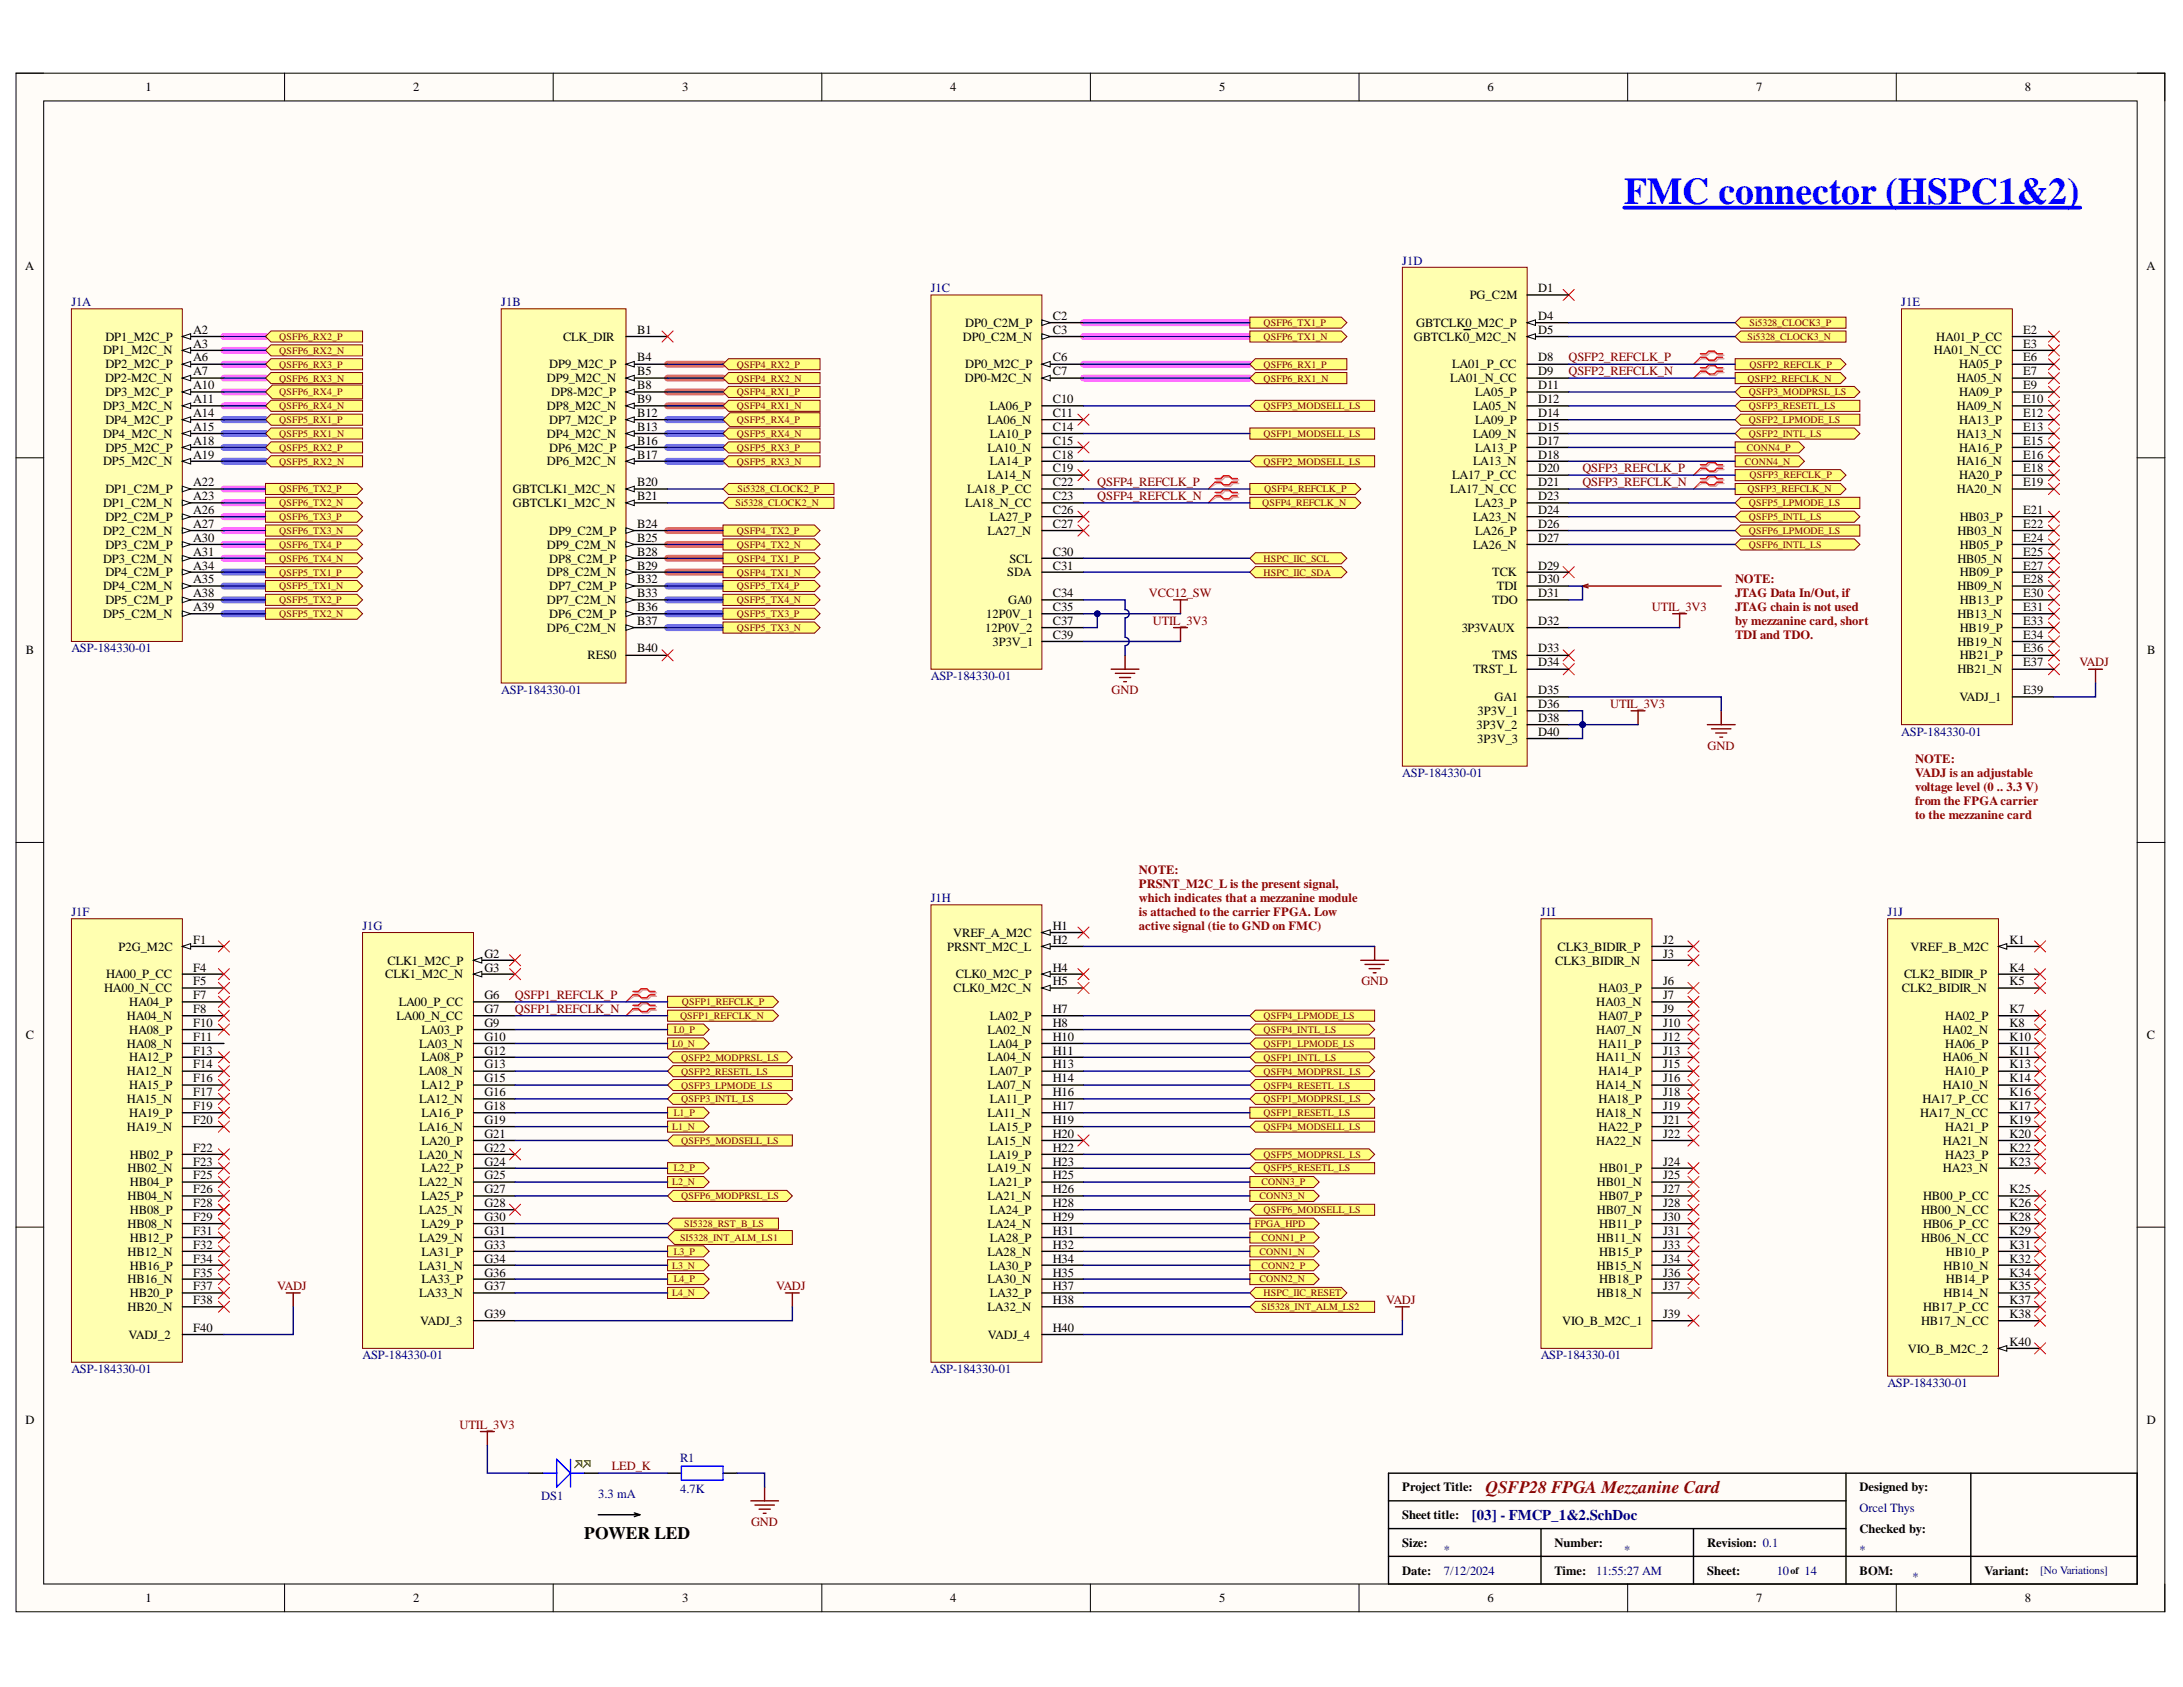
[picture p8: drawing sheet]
<svg xmlns="http://www.w3.org/2000/svg" width="279mm" height="216mm" viewBox="0 0 279 216" stroke-linecap="round" stroke-linejoin="round" font-family="sans-serif">
<defs><g id="words">
<text font-size="4.8" fill="#00f" x="207.9" y="26">FMC connector (HSPC1&amp;2)</text>
<text font-size="2.2" fill="#980000" x="190.1" y="191.1">QSFP28 FPGA Mezzanine Card</text>
<text font-size="2.2" x="74.8" y="196.9">POWER LED</text>
<text font-size="1.9" fill="#000080" x="188.4" y="194.5">[03] - FMCP_1&amp;2.SchDoc</text>
<g font-size="1.6">
<text x="18.6" y="11.7">1</text>
<text x="52.9" y="11.7">2</text>
<text x="87.3" y="11.7">3</text>
<text x="121.6" y="11.7">4</text>
<text x="156.1" y="11.7">5</text>
<text x="190.4" y="11.7">6</text>
<text x="224.8" y="11.7">7</text>
<text x="259.2" y="11.7">8</text>
<text x="3.2" y="34.5">A</text>
<text x="274.7" y="34.5">A</text>
<text x="123.5" y="41.8">DP0_C2M_P</text>
<text x="134.7" y="41">C2</text>
<text x="181.3" y="41.8">GBTCLK0_M2C_P</text>
<text x="188.1" y="38.3">PG_C2M</text>
<text x="196.9" y="37.4">D1</text>
<text x="196.9" y="41">D4</text>
<text x="13.2" y="45.4">DP1_M2C_N</text>
<text x="13.5" y="43.6">DP1_M2C_P</text>
<text x="13.5" y="47.1">DP2_M2C_P</text>
<text x="24.7" y="42.7">A2</text>
<text x="24.7" y="44.5">A3</text>
<text x="24.7" y="46.3">A6</text>
<text x="70.3" y="47.1">DP9_M2C_P</text>
<text x="72.1" y="43.6">CLK_DIR</text>
<text x="81.5" y="42.7">B1</text>
<text x="81.5" y="46.3">B4</text>
<text x="123.2" y="43.6">DP0_C2M_N</text>
<text x="123.5" y="47.1">DP0_M2C_P</text>
<text x="134.7" y="42.7">C3</text>
<text x="134.7" y="46.3">C6</text>
<text x="181" y="43.6">GBTCLK0_M2C_N</text>
<text x="185.9" y="47.1">LA01_P_CC</text>
<text x="196.9" y="42.7">D5</text>
<text x="196.9" y="46.3">D8</text>
<text x="247.5" y="45.4">HA01_N_CC</text>
<text x="247.8" y="43.6">HA01_P_CC</text>
<text x="250.7" y="47.1">HA05_P</text>
<text x="258.9" y="42.7">E2</text>
<text x="258.9" y="46.3">E6</text>
<text x="258.9" y="44.5">E3</text>
<text x="13.2" y="52.5">DP3_M2C_N</text>
<text x="13.4" y="48.9">DP2-M2C_N</text>
<text x="13.5" y="50.7">DP3_M2C_P</text>
<text x="24.7" y="48">A7</text>
<text x="24.7" y="49.8">A10</text>
<text x="24.7" y="51.6">A11</text>
<text x="24.7" y="53.4">A14</text>
<text x="70" y="48.9">DP9_M2C_N</text>
<text x="70" y="52.5">DP8_M2C_N</text>
<text x="70.5" y="50.7">DP8-M2C_P</text>
<text x="81.5" y="48">B5</text>
<text x="81.5" y="49.8">B8</text>
<text x="81.5" y="51.6">B9</text>
<text x="81.5" y="53.4">B12</text>
<text x="123.5" y="48.9">DP0-M2C_N</text>
<text x="126.7" y="52.5">LA06_P</text>
<text x="134.7" y="48">C7</text>
<text x="134.7" y="51.6">C10</text>
<text x="134.7" y="53.4">C11</text>
<text x="185.6" y="48.9">LA01_N_CC</text>
<text x="188.5" y="52.5">LA05_N</text>
<text x="188.8" y="50.7">LA05_P</text>
<text x="196.9" y="48">D9</text>
<text x="196.9" y="49.8">D11</text>
<text x="196.9" y="51.6">D12</text>
<text x="196.9" y="53.4">D14</text>
<text x="250.4" y="48.9">HA05_N</text>
<text x="250.4" y="52.5">HA09_N</text>
<text x="250.7" y="50.7">HA09_P</text>
<text x="258.9" y="48">E7</text>
<text x="258.9" y="49.8">E9</text>
<text x="258.9" y="53.4">E12</text>
<text x="258.9" y="51.6">E10</text>
<text x="13.2" y="56">DP4_M2C_N</text>
<text x="13.2" y="59.6">DP5_M2C_N</text>
<text x="13.5" y="54.2">DP4_M2C_P</text>
<text x="13.5" y="57.8">DP5_M2C_P</text>
<text x="24.7" y="55.1">A15</text>
<text x="24.7" y="56.9">A18</text>
<text x="24.7" y="58.7">A19</text>
<text x="70" y="56">DP4_M2C_N</text>
<text x="70" y="59.6">DP6_M2C_N</text>
<text x="70.3" y="54.2">DP7_M2C_P</text>
<text x="70.3" y="57.8">DP6_M2C_P</text>
<text x="81.5" y="55.1">B13</text>
<text x="81.5" y="56.9">B16</text>
<text x="81.5" y="58.7">B17</text>
<text x="126.4" y="54.2">LA06_N</text>
<text x="126.4" y="57.8">LA10_N</text>
<text x="126.7" y="56">LA10_P</text>
<text x="126.7" y="59.6">LA14_P</text>
<text x="134.7" y="55.1">C14</text>
<text x="134.7" y="56.9">C15</text>
<text x="134.7" y="58.7">C18</text>
<text x="188.5" y="56">LA09_N</text>
<text x="188.5" y="59.6">LA13_N</text>
<text x="188.8" y="54.2">LA09_P</text>
<text x="188.8" y="57.8">LA13_P</text>
<text x="196.9" y="55.1">D15</text>
<text x="196.9" y="56.9">D17</text>
<text x="196.9" y="58.7">D18</text>
<text x="250.4" y="56">HA13_N</text>
<text x="250.4" y="59.6">HA16_N</text>
<text x="250.7" y="54.2">HA13_P</text>
<text x="250.7" y="57.8">HA16_P</text>
<text x="258.9" y="56.9">E15</text>
<text x="258.9" y="55.1">E13</text>
<text x="258.9" y="58.7">E16</text>
<text x="13.2" y="64.9">DP1_C2M_N</text>
<text x="13.5" y="63.1">DP1_C2M_P</text>
<text x="24.7" y="62.2">A22</text>
<text x="24.7" y="64">A23</text>
<text x="24.7" y="65.8">A26</text>
<text x="65.6" y="63.1">GBTCLK1_M2C_N</text>
<text x="65.6" y="64.9">GBTCLK1_M2C_N</text>
<text x="81.5" y="62.2">B20</text>
<text x="81.5" y="64">B21</text>
<text x="123.5" y="64.9">LA18_N_CC</text>
<text x="123.8" y="63.1">LA18_P_CC</text>
<text x="126.4" y="61.3">LA14_N</text>
<text x="134.7" y="60.5">C19</text>
<text x="134.7" y="62.2">C22</text>
<text x="134.7" y="64">C23</text>
<text x="134.7" y="65.8">C26</text>
<text x="185.6" y="63.1">LA17_N_CC</text>
<text x="185.9" y="61.3">LA17_P_CC</text>
<text x="188.8" y="64.9">LA23_P</text>
<text x="196.9" y="60.5">D20</text>
<text x="196.9" y="62.2">D21</text>
<text x="196.9" y="64">D23</text>
<text x="196.9" y="65.8">D24</text>
<text x="250.4" y="63.1">HA20_N</text>
<text x="250.7" y="61.3">HA20_P</text>
<text x="258.9" y="62.2">E19</text>
<text x="258.9" y="60.5">E18</text>
<text x="258.9" y="65.8">E21</text>
<text x="13.2" y="68.5">DP2_C2M_N</text>
<text x="13.5" y="66.7">DP2_C2M_P</text>
<text x="13.5" y="70.2">DP3_C2M_P</text>
<text x="24.7" y="67.6">A27</text>
<text x="24.7" y="69.3">A30</text>
<text x="24.7" y="71.1">A31</text>
<text x="70" y="70.2">DP9_C2M_N</text>
<text x="70.3" y="68.5">DP9_C2M_P</text>
<text x="81.5" y="67.6">B24</text>
<text x="81.5" y="69.3">B25</text>
<text x="81.5" y="71.1">B28</text>
<text x="126.4" y="68.5">LA27_N</text>
<text x="126.7" y="66.7">LA27_P</text>
<text x="134.7" y="67.6">C27</text>
<text x="134.7" y="71.1">C30</text>
<text x="188.5" y="66.7">LA23_N</text>
<text x="188.5" y="70.2">LA26_N</text>
<text x="188.8" y="68.5">LA26_P</text>
<text x="196.9" y="67.6">D26</text>
<text x="196.9" y="69.3">D27</text>
<text x="250.5" y="68.5">HB03_N</text>
<text x="250.8" y="66.7">HB03_P</text>
<text x="250.8" y="70.2">HB05_P</text>
<text x="258.9" y="67.6">E22</text>
<text x="258.9" y="69.3">E24</text>
<text x="258.9" y="71.1">E25</text>
<text x="13.2" y="72">DP3_C2M_N</text>
<text x="13.2" y="75.6">DP4_C2M_N</text>
<text x="13.5" y="73.8">DP4_C2M_P</text>
<text x="13.5" y="77.3">DP5_C2M_P</text>
<text x="24.7" y="72.9">A34</text>
<text x="24.7" y="74.7">A35</text>
<text x="24.7" y="76.4">A38</text>
<text x="70" y="73.8">DP8_C2M_N</text>
<text x="70" y="77.3">DP7_C2M_N</text>
<text x="70.3" y="72">DP8_C2M_P</text>
<text x="70.3" y="75.6">DP7_C2M_P</text>
<text x="81.5" y="72.9">B29</text>
<text x="81.5" y="74.7">B32</text>
<text x="81.5" y="76.4">B33</text>
<text x="128.9" y="73.8">SDA</text>
<text x="129" y="77.3">GA0</text>
<text x="129.2" y="72">SCL</text>
<text x="134.7" y="72.9">C31</text>
<text x="134.7" y="76.4">C34</text>
<text x="191" y="73.8">TCK</text>
<text x="191" y="77.3">TDO</text>
<text x="191.6" y="75.6">TDI</text>
<text x="196.9" y="72.9">D29</text>
<text x="196.9" y="74.7">D30</text>
<text x="196.9" y="76.4">D31</text>
<text x="250.5" y="72">HB05_N</text>
<text x="250.5" y="75.6">HB09_N</text>
<text x="250.8" y="73.8">HB09_P</text>
<text x="250.8" y="77.3">HB13_P</text>
<text x="258.9" y="72.9">E27</text>
<text x="258.9" y="74.7">E28</text>
<text x="258.9" y="76.4">E30</text>
<text x="3.3" y="83.8">B</text>
<text x="13.2" y="79.1">DP5_C2M_N</text>
<text x="24.7" y="78.2">A39</text>
<text x="70" y="80.9">DP6_C2M_N</text>
<text x="70.3" y="79.1">DP6_C2M_P</text>
<text x="81.5" y="78.2">B36</text>
<text x="81.5" y="80">B37</text>
<text x="81.5" y="83.5">B40</text>
<text x="126.1" y="80.9">12P0V_2</text>
<text x="126.2" y="79.1">12P0V_1</text>
<text x="127" y="82.7">3P3V_1</text>
<text x="134.7" y="78.2">C35</text>
<text x="134.7" y="80">C37</text>
<text x="134.7" y="81.8">C39</text>
<text x="187.1" y="80.9">3P3VAUX</text>
<text x="196.9" y="80">D32</text>
<text x="196.9" y="83.5">D33</text>
<text x="250.5" y="79.1">HB13_N</text>
<text x="250.5" y="82.7">HB19_N</text>
<text x="250.8" y="80.9">HB19_P</text>
<text x="258.9" y="78.2">E31</text>
<text x="258.9" y="80">E33</text>
<text x="258.9" y="81.8">E34</text>
<text x="258.9" y="83.5">E36</text>
<text x="274.8" y="83.8">B</text>
<text x="75.2" y="84.4">RES0</text>
<text x="188.5" y="86.2">TRST_L</text>
<text x="191" y="84.4">TMS</text>
<text x="191.3" y="89.7">GA1</text>
<text x="196.9" y="85.3">D34</text>
<text x="196.9" y="88.8">D35</text>
<text x="250.5" y="86.2">HB21_N</text>
<text x="250.8" y="89.7">VADJ_1</text>
<text x="250.8" y="84.4">HB21_P</text>
<text x="258.9" y="85.3">E37</text>
<text x="258.9" y="88.8">E39</text>
<text x="189" y="93.3">3P3V_2</text>
<text x="189.1" y="95">3P3V_3</text>
<text x="189.1" y="91.5">3P3V_1</text>
<text x="196.9" y="90.6">D36</text>
<text x="196.9" y="92.4">D38</text>
<text x="196.9" y="94.2">D40</text>
<text x="122" y="119.9">VREF_A_M2C</text>
<text x="134.7" y="119">H1</text>
<text x="13.6" y="125.2">HA00_P_CC</text>
<text x="15.2" y="121.7">P2G_M2C</text>
<text x="24.7" y="120.8">F1</text>
<text x="24.7" y="124.3">F4</text>
<text x="49.3" y="125.2">CLK1_M2C_N</text>
<text x="49.6" y="123.5">CLK1_M2C_P</text>
<text x="62" y="124.3">G3</text>
<text x="62" y="122.6">G2</text>
<text x="121.2" y="121.7">PRSNT_M2C_L</text>
<text x="122.3" y="125.2">CLK0_M2C_P</text>
<text x="134.7" y="120.8">H2</text>
<text x="134.7" y="124.3">H4</text>
<text x="199.1" y="123.5">CLK3_BIDIR_N</text>
<text x="199.4" y="121.7">CLK3_BIDIR_P</text>
<text x="212.8" y="120.8">J2</text>
<text x="212.8" y="122.6">J3</text>
<text x="243.7" y="125.2">CLK2_BIDIR_P</text>
<text x="244.5" y="121.7">VREF_B_M2C</text>
<text x="257.2" y="124.3">K4</text>
<text x="257.2" y="120.8">K1</text>
<text x="13.3" y="127">HA00_N_CC</text>
<text x="16.2" y="130.5">HA04_N</text>
<text x="16.5" y="128.7">HA04_P</text>
<text x="24.7" y="126.1">F5</text>
<text x="24.7" y="127.9">F7</text>
<text x="24.7" y="129.6">F8</text>
<text x="24.7" y="131.4">F10</text>
<text x="50.7" y="130.5">LA00_N_CC</text>
<text x="51" y="128.7">LA00_P_CC</text>
<text x="62" y="129.6">G7</text>
<text x="62" y="127.9">G6</text>
<text x="62" y="131.4">G9</text>
<text x="122" y="127">CLK0_M2C_N</text>
<text x="126.7" y="130.5">LA02_P</text>
<text x="134.7" y="126.1">H5</text>
<text x="134.7" y="129.6">H7</text>
<text x="134.7" y="131.4">H8</text>
<text x="204.3" y="128.7">HA03_N</text>
<text x="204.6" y="127">HA03_P</text>
<text x="204.6" y="130.5">HA07_P</text>
<text x="212.8" y="126.1">J6</text>
<text x="212.8" y="127.9">J7</text>
<text x="212.8" y="131.4">J10</text>
<text x="212.8" y="129.6">J9</text>
<text x="243.4" y="127">CLK2_BIDIR_N</text>
<text x="249" y="130.5">HA02_P</text>
<text x="257.2" y="126.1">K5</text>
<text x="257.2" y="129.6">K7</text>
<text x="257.2" y="131.4">K8</text>
<text x="3.3" y="133">C</text>
<text x="16.2" y="134.1">HA08_N</text>
<text x="16.2" y="137.6">HA12_N</text>
<text x="16.5" y="132.3">HA08_P</text>
<text x="16.5" y="135.8">HA12_P</text>
<text x="24.7" y="133.2">F11</text>
<text x="24.7" y="136.7">F14</text>
<text x="24.7" y="135">F13</text>
<text x="53.7" y="134.1">LA03_N</text>
<text x="53.7" y="137.6">LA08_N</text>
<text x="54" y="132.3">LA03_P</text>
<text x="54" y="135.8">LA08_P</text>
<text x="62" y="133.2">G10</text>
<text x="62" y="136.7">G13</text>
<text x="62" y="135">G12</text>
<text x="126.4" y="132.3">LA02_N</text>
<text x="126.4" y="135.8">LA04_N</text>
<text x="126.7" y="134.1">LA04_P</text>
<text x="126.7" y="137.6">LA07_P</text>
<text x="134.7" y="133.2">H10</text>
<text x="134.7" y="135">H11</text>
<text x="134.7" y="136.7">H13</text>
<text x="204.3" y="132.3">HA07_N</text>
<text x="204.3" y="135.8">HA11_N</text>
<text x="204.6" y="134.1">HA11_P</text>
<text x="204.6" y="137.6">HA14_P</text>
<text x="212.8" y="135">J13</text>
<text x="212.8" y="133.2">J12</text>
<text x="212.8" y="136.7">J15</text>
<text x="248.7" y="132.3">HA02_N</text>
<text x="248.7" y="135.8">HA06_N</text>
<text x="249" y="134.1">HA06_P</text>
<text x="249" y="137.6">HA10_P</text>
<text x="257.2" y="135">K11</text>
<text x="257.2" y="133.2">K10</text>
<text x="257.2" y="136.7">K13</text>
<text x="274.8" y="133">C</text>
<text x="16.2" y="141.2">HA15_N</text>
<text x="16.5" y="139.4">HA15_P</text>
<text x="16.5" y="142.9">HA19_P</text>
<text x="24.7" y="138.5">F16</text>
<text x="24.7" y="142.1">F19</text>
<text x="24.7" y="140.3">F17</text>
<text x="24.7" y="143.8">F20</text>
<text x="53.7" y="141.2">LA12_N</text>
<text x="54" y="139.4">LA12_P</text>
<text x="54" y="142.9">LA16_P</text>
<text x="62" y="140.3">G16</text>
<text x="62" y="138.5">G15</text>
<text x="62" y="142.1">G18</text>
<text x="62" y="143.8">G19</text>
<text x="126.4" y="139.4">LA07_N</text>
<text x="126.4" y="142.9">LA11_N</text>
<text x="126.7" y="141.2">LA11_P</text>
<text x="134.7" y="138.5">H14</text>
<text x="134.7" y="140.3">H16</text>
<text x="134.7" y="142.1">H17</text>
<text x="134.7" y="143.8">H19</text>
<text x="204.3" y="139.4">HA14_N</text>
<text x="204.3" y="142.9">HA18_N</text>
<text x="204.6" y="141.2">HA18_P</text>
<text x="212.8" y="140.3">J18</text>
<text x="212.8" y="138.5">J16</text>
<text x="212.8" y="142.1">J19</text>
<text x="212.8" y="143.8">J21</text>
<text x="245.7" y="142.9">HA17_N_CC</text>
<text x="246" y="141.2">HA17_P_CC</text>
<text x="248.7" y="139.4">HA10_N</text>
<text x="257.2" y="138.5">K14</text>
<text x="257.2" y="140.3">K16</text>
<text x="257.2" y="143.8">K19</text>
<text x="257.2" y="142.1">K17</text>
<text x="16.2" y="144.7">HA19_N</text>
<text x="16.6" y="148.3">HB02_P</text>
<text x="24.7" y="147.4">F22</text>
<text x="24.7" y="149.2">F23</text>
<text x="53.7" y="144.7">LA16_N</text>
<text x="53.7" y="148.3">LA20_N</text>
<text x="54" y="146.5">LA20_P</text>
<text x="62" y="145.6">G21</text>
<text x="62" y="149.2">G24</text>
<text x="62" y="147.4">G22</text>
<text x="126.4" y="146.5">LA15_N</text>
<text x="126.7" y="144.7">LA15_P</text>
<text x="126.7" y="148.3">LA19_P</text>
<text x="134.7" y="145.6">H20</text>
<text x="134.7" y="147.4">H22</text>
<text x="134.7" y="149.2">H23</text>
<text x="204.3" y="146.5">HA22_N</text>
<text x="204.6" y="144.7">HA22_P</text>
<text x="212.8" y="149.2">J24</text>
<text x="212.8" y="145.6">J22</text>
<text x="248.7" y="146.5">HA21_N</text>
<text x="249" y="144.7">HA21_P</text>
<text x="249" y="148.3">HA23_P</text>
<text x="257.2" y="145.6">K20</text>
<text x="257.2" y="147.4">K22</text>
<text x="257.2" y="149.2">K23</text>
<text x="16.3" y="150.1">HB02_N</text>
<text x="16.3" y="153.6">HB04_N</text>
<text x="16.6" y="151.8">HB04_P</text>
<text x="16.6" y="155.4">HB08_P</text>
<text x="24.7" y="150.9">F25</text>
<text x="24.7" y="152.7">F26</text>
<text x="24.7" y="154.5">F28</text>
<text x="53.7" y="151.8">LA22_N</text>
<text x="53.7" y="155.4">LA25_N</text>
<text x="54" y="150.1">LA22_P</text>
<text x="54" y="153.6">LA25_P</text>
<text x="62" y="150.9">G25</text>
<text x="62" y="152.7">G27</text>
<text x="62" y="154.5">G28</text>
<text x="126.4" y="150.1">LA19_N</text>
<text x="126.4" y="153.6">LA21_N</text>
<text x="126.7" y="151.8">LA21_P</text>
<text x="126.7" y="155.4">LA24_P</text>
<text x="134.7" y="150.9">H25</text>
<text x="134.7" y="152.7">H26</text>
<text x="134.7" y="154.5">H28</text>
<text x="204.4" y="151.8">HB01_N</text>
<text x="204.4" y="155.4">HB07_N</text>
<text x="204.7" y="150.1">HB01_P</text>
<text x="204.7" y="153.6">HB07_P</text>
<text x="212.8" y="150.9">J25</text>
<text x="212.8" y="152.7">J27</text>
<text x="212.8" y="154.5">J28</text>
<text x="245.9" y="155.4">HB00_N_CC</text>
<text x="246.1" y="153.6">HB00_P_CC</text>
<text x="248.7" y="150.1">HA23_N</text>
<text x="257.2" y="152.7">K25</text>
<text x="257.2" y="154.5">K26</text>
<text x="16.3" y="157.2">HB08_N</text>
<text x="16.3" y="160.7">HB12_N</text>
<text x="16.6" y="158.9">HB12_P</text>
<text x="24.7" y="156.3">F29</text>
<text x="24.7" y="158">F31</text>
<text x="24.7" y="159.8">F32</text>
<text x="24.7" y="161.6">F34</text>
<text x="53.7" y="158.9">LA29_N</text>
<text x="54" y="157.2">LA29_P</text>
<text x="54" y="160.7">LA31_P</text>
<text x="62" y="156.3">G30</text>
<text x="62" y="158">G31</text>
<text x="62" y="159.8">G33</text>
<text x="62" y="161.6">G34</text>
<text x="126.4" y="157.2">LA24_N</text>
<text x="126.4" y="160.7">LA28_N</text>
<text x="126.7" y="158.9">LA28_P</text>
<text x="134.7" y="156.3">H29</text>
<text x="134.7" y="158">H31</text>
<text x="134.7" y="159.8">H32</text>
<text x="134.7" y="161.6">H34</text>
<text x="204.4" y="158.9">HB11_N</text>
<text x="204.7" y="157.2">HB11_P</text>
<text x="204.7" y="160.7">HB15_P</text>
<text x="212.8" y="156.3">J30</text>
<text x="212.8" y="158">J31</text>
<text x="212.8" y="159.8">J33</text>
<text x="212.8" y="161.6">J34</text>
<text x="245.9" y="158.9">HB06_N_CC</text>
<text x="246.1" y="157.2">HB06_P_CC</text>
<text x="249" y="160.7">HB10_P</text>
<text x="257.2" y="156.3">K28</text>
<text x="257.2" y="158">K29</text>
<text x="257.2" y="159.8">K31</text>
<text x="257.2" y="161.6">K32</text>
<text x="16.3" y="164.3">HB16_N</text>
<text x="16.3" y="167.8">HB20_N</text>
<text x="16.6" y="162.5">HB16_P</text>
<text x="16.6" y="166">HB20_P</text>
<text x="24.7" y="163.4">F35</text>
<text x="24.7" y="165.1">F37</text>
<text x="24.7" y="166.9">F38</text>
<text x="53.7" y="162.5">LA31_N</text>
<text x="53.7" y="166">LA33_N</text>
<text x="54" y="164.3">LA33_P</text>
<text x="62" y="163.4">G36</text>
<text x="62" y="165.1">G37</text>
<text x="126.4" y="164.3">LA30_N</text>
<text x="126.4" y="167.8">LA32_N</text>
<text x="126.7" y="162.5">LA30_P</text>
<text x="126.7" y="166">LA32_P</text>
<text x="134.7" y="163.4">H35</text>
<text x="134.7" y="165.1">H37</text>
<text x="134.7" y="166.9">H38</text>
<text x="204.4" y="162.5">HB15_N</text>
<text x="204.4" y="166">HB18_N</text>
<text x="204.7" y="164.3">HB18_P</text>
<text x="212.8" y="163.4">J36</text>
<text x="212.8" y="165.1">J37</text>
<text x="246.1" y="167.8">HB17_P_CC</text>
<text x="248.8" y="162.5">HB10_N</text>
<text x="248.8" y="166">HB14_N</text>
<text x="249" y="164.3">HB14_P</text>
<text x="257.2" y="163.4">K34</text>
<text x="257.2" y="165.1">K35</text>
<text x="257.2" y="166.9">K37</text>
<text x="16.5" y="171.3">VADJ_2</text>
<text x="24.7" y="170.4">F40</text>
<text x="53.8" y="169.5">VADJ_3</text>
<text x="62" y="168.7">G39</text>
<text x="126.4" y="171.3">VADJ_4</text>
<text x="134.7" y="170.4">H40</text>
<text x="199.9" y="169.5">VIO_B_M2C_1</text>
<text x="212.8" y="168.7">J39</text>
<text x="244.2" y="173.1">VIO_B_M2C_2</text>
<text x="245.9" y="169.5">HB17_N_CC</text>
<text x="257.2" y="168.7">K38</text>
<text x="257.2" y="172.2">K40</text>
<text x="3.3" y="182.2">D</text>
<text x="274.8" y="182.2">D</text>
<text x="179.5" y="190.9">Project Title:</text>
<text x="238" y="190.9">Designed by:</text>
<text x="179.5" y="194.4">Sheet title:</text>
<text x="179.5" y="198">Size:</text>
<text x="199" y="198">Number:</text>
<text x="218.5" y="198">Revision: 0.1</text>
<text x="238" y="196.2">Checked by:</text>
<text x="179.5" y="201.5">Date:</text>
<text x="199" y="201.5">Time:</text>
<text x="218.5" y="201.5">Sheet:</text>
<text x="238" y="201.5">BOM:</text>
<text x="254" y="201.5">Variant:</text>
<text x="18.6" y="205.1">1</text>
<text x="52.9" y="205.1">2</text>
<text x="87.3" y="205.1">3</text>
<text x="121.6" y="205.1">4</text>
<text x="156.1" y="205.1">5</text>
<text x="190.4" y="205.1">6</text>
<text x="224.8" y="205.1">7</text>
<text x="259.2" y="205.1">8</text>
</g>
<g font-size="1.6" fill="#000080">
<text x="179.5" y="33.9">J1D</text>
<text x="9.1" y="39.2">J1A</text>
<text x="64.2" y="39.2">J1B</text>
<text x="119.1" y="37.4">J1C</text>
<text x="243.3" y="39.2">J1E</text>
<text x="9.1" y="83.5">ASP-184330-01</text>
<text x="64.2" y="88.8">ASP-184330-01</text>
<text x="119.1" y="87.1">ASP-184330-01</text>
<text x="243.3" y="94.2">ASP-184330-01</text>
<text x="179.5" y="99.5">ASP-184330-01</text>
<text x="9.1" y="117.2">J1F</text>
<text x="46.4" y="119">J1G</text>
<text x="119.1" y="115.5">J1H</text>
<text x="197.2" y="117.2">J1I</text>
<text x="241.6" y="117.2">J1J</text>
<text x="46.4" y="174">ASP-184330-01</text>
<text x="197.2" y="174">ASP-184330-01</text>
<text x="9.1" y="175.8">ASP-184330-01</text>
<text x="119.1" y="175.8">ASP-184330-01</text>
<text x="241.6" y="177.5">ASP-184330-01</text>
<text x="69.3" y="191.9">DS1</text>
<text x="76.5" y="191.7">3.3 mA</text>
<text x="87" y="187.1">R1</text>
<text x="87" y="191">4.7K</text>
<text x="238" y="193.5">Orcel Thys</text>
<text x="184.8" y="198.8">*</text>
<text x="184.8" y="201.5">7/12/2024</text>
<text x="204.3" y="201.5">11:55:27 AM</text>
<text x="207.9" y="198.8">*</text>
<text x="227.4" y="201.5">10</text>
<text x="230.9" y="201.5">14</text>
<text x="238" y="198.8">*</text>
<text x="244.8" y="202.4">*</text>
</g>
<g font-size="1.6" fill="#800000">
<text x="200.8" y="46.3">QSFP2_REFCLK_P</text>
<text x="200.8" y="48">QSFP2_REFCLK_N</text>
<text x="140.4" y="62.2">QSFP4_REFCLK_P</text>
<text x="140.4" y="64">QSFP4_REFCLK_N</text>
<text x="202.5" y="60.5">QSFP3_REFCLK_P</text>
<text x="202.5" y="62.2">QSFP3_REFCLK_N</text>
<text x="147" y="76.4">VCC12_SW</text>
<text x="147.6" y="80">UTIL_3V3</text>
<text x="211.4" y="78.2">UTIL_3V3</text>
<text x="142.3" y="88.8">GND</text>
<text x="266.1" y="85.3">VADJ</text>
<text x="206.1" y="90.6">UTIL_3V3</text>
<text x="218.6" y="95.9">GND</text>
<text x="65.9" y="127.9">QSFP1_REFCLK_P</text>
<text x="65.9" y="129.6">QSFP1_REFCLK_N</text>
<text x="174.2" y="126.1">GND</text>
<text x="35.5" y="165.1">VADJ</text>
<text x="99.3" y="165.1">VADJ</text>
<text x="177.4" y="166.9">VADJ</text>
<text x="58.8" y="182.9">UTIL_3V3</text>
<text x="78.3" y="188.2">LED_K</text>
<text x="96.1" y="195.3">GND</text>
</g>
<g font-size="1.6" fill="#980000">
<text x="222.1" y="74.7">NOTE:</text>
<text x="222.1" y="76.4">JTAG Data In/Out, if</text>
<text x="222.1" y="78.2">JTAG chain is not used</text>
<text x="222.1" y="80">by mezzanine card, short</text>
<text x="222.1" y="81.8">TDI and TDO.</text>
<text x="245.1" y="97.7">NOTE:</text>
<text x="245.1" y="99.5">VADJ is an adjustable</text>
<text x="245.1" y="101.3">voltage level (0 .. 3.3 V)</text>
<text x="245.1" y="103">from the FPGA carrier</text>
<text x="245.1" y="104.8">to the mezzanine card</text>
<text x="145.8" y="111.9">NOTE:</text>
<text x="145.8" y="113.7">PRSNT_M2C_L is the present signal,</text>
<text x="145.8" y="115.5">which indicates that a mezzanine module</text>
<text x="145.8" y="117.2">is attached to the carrier FPGA. Low</text>
<text x="145.8" y="119">active signal (tie to GND on FMC)</text>
</g>
<text font-size="1.4" fill="#000080" x="261.1" y="201.4">[No Variations]</text>
<g font-size="1.3" fill="#800000">
<text x="161.7" y="41.7">QSFP6_TX1_P</text>
<text x="223.9" y="41.7">Si5328_CLOCK3_P</text>
<text x="35.7" y="43.5">QSFP6_RX2_P</text>
<text x="35.7" y="45.3">QSFP6_RX2_N</text>
<text x="35.7" y="47.1">QSFP6_RX3_P</text>
<text x="94.3" y="47.1">QSFP4_RX2_P</text>
<text x="161.7" y="43.5">QSFP6_TX1_N</text>
<text x="161.7" y="47.1">QSFP6_RX1_P</text>
<text x="223.7" y="43.5">Si5328_CLOCK3_N</text>
<text x="223.9" y="47.1">QSFP2_REFCLK_P</text>
<text x="35.7" y="48.8">QSFP6_RX3_N</text>
<text x="35.7" y="50.6">QSFP6_RX4_P</text>
<text x="35.7" y="52.4">QSFP6_RX4_N</text>
<text x="94.3" y="50.6">QSFP4_RX1_P</text>
<text x="94.3" y="52.4">QSFP4_RX1_N</text>
<text x="94.3" y="48.8">QSFP4_RX2_N</text>
<text x="161.7" y="48.8">QSFP6_RX1_N</text>
<text x="161.7" y="52.4">QSFP3_MODSELL_LS</text>
<text x="223.7" y="48.8">QSFP2_REFCLK_N</text>
<text x="223.8" y="50.6">QSFP3_MODPRSL_LS</text>
<text x="223.8" y="52.4">QSFP3_RESETL_LS</text>
<text x="35.7" y="55.9">QSFP5_RX1_N</text>
<text x="35.7" y="54.2">QSFP5_RX1_P</text>
<text x="35.7" y="57.7">QSFP5_RX2_P</text>
<text x="35.7" y="59.5">QSFP5_RX2_N</text>
<text x="94.3" y="57.7">QSFP5_RX3_P</text>
<text x="94.3" y="59.5">QSFP5_RX3_N</text>
<text x="94.3" y="54.2">QSFP5_RX4_P</text>
<text x="94.3" y="55.9">QSFP5_RX4_N</text>
<text x="161.7" y="55.9">QSFP1_MODSELL_LS</text>
<text x="161.7" y="59.5">QSFP2_MODSELL_LS</text>
<text x="223.3" y="59.5">CONN4_N</text>
<text x="223.6" y="57.7">CONN4_P</text>
<text x="223.8" y="55.9">QSFP2_INTL_LS</text>
<text x="223.8" y="54.2">QSFP2_LPMODE_LS</text>
<text x="35.7" y="63">QSFP6_TX2_P</text>
<text x="35.7" y="64.8">QSFP6_TX2_N</text>
<text x="94.1" y="64.8">Si5328_CLOCK2_N</text>
<text x="94.4" y="63">Si5328_CLOCK2_P</text>
<text x="161.5" y="64.8">QSFP4_REFCLK_N</text>
<text x="161.8" y="63">QSFP4_REFCLK_P</text>
<text x="223.7" y="63">QSFP3_REFCLK_N</text>
<text x="223.8" y="64.8">QSFP5_LPMODE_LS</text>
<text x="223.9" y="61.2">QSFP3_REFCLK_P</text>
<text x="35.7" y="66.5">QSFP6_TX3_P</text>
<text x="35.7" y="68.3">QSFP6_TX3_N</text>
<text x="35.7" y="70.1">QSFP6_TX4_P</text>
<text x="35.7" y="71.9">QSFP6_TX4_N</text>
<text x="94.3" y="71.9">QSFP4_TX1_P</text>
<text x="94.3" y="68.3">QSFP4_TX2_P</text>
<text x="94.3" y="70.1">QSFP4_TX2_N</text>
<text x="161.7" y="71.9">HSPC_IIC_SCL</text>
<text x="223.8" y="66.5">QSFP5_INTL_LS</text>
<text x="223.8" y="70.1">QSFP6_INTL_LS</text>
<text x="223.8" y="68.3">QSFP6_LPMODE_LS</text>
<text x="35.7" y="73.7">QSFP5_TX1_P</text>
<text x="35.7" y="75.4">QSFP5_TX1_N</text>
<text x="35.7" y="77.2">QSFP5_TX2_P</text>
<text x="94.3" y="73.7">QSFP4_TX1_N</text>
<text x="94.3" y="75.4">QSFP5_TX4_P</text>
<text x="94.3" y="77.2">QSFP5_TX4_N</text>
<text x="161.7" y="73.7">HSPC_IIC_SDA</text>
<text x="35.7" y="79">QSFP5_TX2_N</text>
<text x="94.3" y="79">QSFP5_TX3_P</text>
<text x="94.3" y="80.8">QSFP5_TX3_N</text>
<text x="87" y="130.4">QSFP1_REFCLK_N</text>
<text x="87.3" y="128.7">QSFP1_REFCLK_P</text>
<text x="161.7" y="130.4">QSFP4_LPMODE_LS</text>
<text x="86" y="134">L0_N</text>
<text x="86.2" y="132.2">L0_P</text>
<text x="87.2" y="135.8">QSFP2_MODPRSL_LS</text>
<text x="87.2" y="137.5">QSFP2_RESETL_LS</text>
<text x="161.7" y="135.8">QSFP1_INTL_LS</text>
<text x="161.7" y="134">QSFP1_LPMODE_LS</text>
<text x="161.7" y="137.5">QSFP4_MODPRSL_LS</text>
<text x="161.7" y="132.2">QSFP4_INTL_LS</text>
<text x="86.2" y="142.9">L1_P</text>
<text x="87.2" y="141.1">QSFP3_INTL_LS</text>
<text x="87.2" y="139.3">QSFP3_LPMODE_LS</text>
<text x="161.7" y="141.1">QSFP1_MODPRSL_LS</text>
<text x="161.7" y="142.9">QSFP1_RESETL_LS</text>
<text x="161.7" y="139.3">QSFP4_RESETL_LS</text>
<text x="86" y="144.6">L1_N</text>
<text x="86.2" y="149.9">L2_P</text>
<text x="87.2" y="146.4">QSFP5_MODSELL_LS</text>
<text x="161.7" y="144.6">QSFP4_MODSELL_LS</text>
<text x="161.7" y="148.1">QSFP5_MODPRSL_LS</text>
<text x="161.7" y="149.9">QSFP5_RESETL_LS</text>
<text x="86" y="151.7">L2_N</text>
<text x="87.2" y="153.5">QSFP6_MODPRSL_LS</text>
<text x="161.2" y="153.5">CONN3_N</text>
<text x="161.5" y="151.7">CONN3_P</text>
<text x="161.7" y="155.3">QSFP6_MODSELL_LS</text>
<text x="86.2" y="160.6">L3_P</text>
<text x="87" y="158.8">SI5328_INT_ALM_LS1</text>
<text x="87.6" y="157">SI5328_RST_B_LS</text>
<text x="160.6" y="157">FPGA_HPD</text>
<text x="161.2" y="160.6">CONN1_N</text>
<text x="161.5" y="158.8">CONN1_P</text>
<text x="86" y="162.4">L3_N</text>
<text x="86" y="165.9">L4_N</text>
<text x="86.2" y="164.1">L4_P</text>
<text x="161.2" y="164.1">CONN2_N</text>
<text x="161.5" y="167.7">SI5328_INT_ALM_LS2</text>
<text x="161.5" y="162.4">CONN2_P</text>
<text x="161.7" y="165.9">HSPC_IIC_RESET</text>
</g>
<text font-size="1.3" x="229.2" y="201.4">of</text>
</g></defs>
<path d="M2.1 9.4h275v196.9h-275z" fill-rule="evenodd" fill="#fffcf8"/>
<path d="M2.1 9.4h275v196.9h-275z" fill="none" stroke="#000" stroke-width=".13"/>
<path d="M5.6 12.9h267.9v189.8h-267.9z" fill-rule="evenodd" fill="#fffcf8"/>
<g fill="none" stroke="#000" stroke-width=".13">
<path d="M2 9.4h3.6M5.6 12.9h267.9v189.8h-267.9zM36.4 9.4v3.5M70.8 9.4v3.5M105.2 9.4v3.5M139.6 9.4v3.5M173.9 9.4v3.5M208.3 9.4v3.5M242.7 9.4v3.5M273.5 9.4h3.6v3.5M2 58.6h3.6M273.5 58.6h3.6"/>
<path d="M2 107.8h3.6M273.5 107.8h3.6M2 157h3.6M273.5 157h3.6M36.4 202.7v3.6M70.8 202.7v3.6M105.2 202.7v3.6M139.6 202.7v3.6M173.9 202.7v3.6M208.3 202.7v3.6M242.7 202.7v3.6M277.1 202.7v3.6"/>
</g>
<g fill="none" stroke="#6e6eff" stroke-width=".89">
<path d="M28.7 59h5.3M28.7 57.3h5.3M28.7 55.5h5.3M28.7 53.7h5.3M85.4 59h7.1M85.4 57.3h7.1M85.4 55.5h7.1M85.4 53.7h7.1M28.7 78.5h5.3M28.7 76.8h5.3M28.7 75h5.3M28.7 73.2h5.3"/>
<path d="M85.4 78.5h7.1M85.4 76.8h7.1M85.4 75h7.1M85.4 80.3h7.1"/>
</g>
<g fill="none" stroke="#ff6eff" stroke-width=".89">
<path d="M28.7 51.9h5.3M28.7 50.2h5.3M28.7 48.4h5.3M28.7 46.6h5.3M28.7 44.8h5.3M28.7 43.1h5.3M138.7 48.4h21.3M138.7 46.6h21.3M138.7 43.1h21.3M138.7 41.3h21.3M28.7 71.4h5.3M28.7 69.7h5.3"/>
<path d="M28.7 67.9h5.3M28.7 66.1h5.3M28.7 64.4h5.3M28.7 62.6h5.3"/>
</g>
<path d="M85.4 51.9h7.1M85.4 50.2h7.1M85.4 48.4h7.1M85.4 46.6h7.1M85.4 73.2h7.1M85.4 71.4h7.1M85.4 69.7h7.1M85.4 67.9h7.1" fill="none" stroke="#ff6e6e" stroke-width=".89"/>
<path d="M64.1 39.5h16v47.9h-16z" fill-rule="evenodd" fill="#ffffb0"/>
<path d="M64.1 39.5h16v47.9h-16z" fill="none" stroke="#800000" stroke-width=".13"/>
<path d="M80.1 43.1h5.3M80.1 46.6h5.3" fill="none" stroke="#000" stroke-width=".18"/>
<path d="M80.1 46.6l1.1-.3v.7z" fill="#f8fcff"/>
<path d="M80.1 46.6l1.1-.3v.7z" fill="none" stroke="#000" stroke-width=".13"/>
<path d="M80.1 48.4h5.3" fill="none" stroke="#000" stroke-width=".18"/>
<path d="M80.1 48.4l1.1-.4v.7z" fill="#f8fcff"/>
<path d="M80.1 48.4l1.1-.4v.7z" fill="none" stroke="#000" stroke-width=".13"/>
<path d="M80.1 50.2h5.3" fill="none" stroke="#000" stroke-width=".18"/>
<path d="M80.1 50.2l1.1-.4v.7z" fill="#f8fcff"/>
<path d="M80.1 50.2l1.1-.4v.7z" fill="none" stroke="#000" stroke-width=".13"/>
<path d="M80.1 51.9h5.3" fill="none" stroke="#000" stroke-width=".18"/>
<path d="M80.1 51.9l1.1-.3v.7z" fill="#f8fcff"/>
<path d="M80.1 51.9l1.1-.3v.7z" fill="none" stroke="#000" stroke-width=".13"/>
<path d="M80.1 53.7h5.3" fill="none" stroke="#000" stroke-width=".18"/>
<path d="M80.1 53.7l1.1-.3v.7z" fill="#f8fcff"/>
<path d="M80.1 53.7l1.1-.3v.7z" fill="none" stroke="#000" stroke-width=".13"/>
<path d="M80.1 55.5h5.3" fill="none" stroke="#000" stroke-width=".18"/>
<path d="M80.1 55.5l1.1-.4v.7z" fill="#f8fcff"/>
<path d="M80.1 55.5l1.1-.4v.7z" fill="none" stroke="#000" stroke-width=".13"/>
<path d="M80.1 57.3h5.3" fill="none" stroke="#000" stroke-width=".18"/>
<path d="M80.1 57.3l1.1-.4v.7z" fill="#f8fcff"/>
<path d="M80.1 57.3l1.1-.4v.7z" fill="none" stroke="#000" stroke-width=".13"/>
<path d="M80.1 59h5.3" fill="none" stroke="#000" stroke-width=".18"/>
<path d="M80.1 59l1.1-.3v.7z" fill="#f8fcff"/>
<path d="M80.1 59l1.1-.3v.7z" fill="none" stroke="#000" stroke-width=".13"/>
<path d="M80.1 62.6h5.3" fill="none" stroke="#000" stroke-width=".18"/>
<path d="M80.1 62.6l1.1-.4v.7z" fill="#f8fcff"/>
<path d="M80.1 62.6l1.1-.4v.7z" fill="none" stroke="#000" stroke-width=".13"/>
<path d="M80.1 64.4h5.3" fill="none" stroke="#000" stroke-width=".18"/>
<path d="M80.1 64.4l1.1-.4v.7z" fill="#f8fcff"/>
<path d="M80.1 64.4l1.1-.4v.7z" fill="none" stroke="#000" stroke-width=".13"/>
<path d="M80.1 67.9h5.3" fill="none" stroke="#000" stroke-width=".18"/>
<path d="M80.1 67.5l1.1 .4-1.1 .4z" fill="#f8fcff"/>
<path d="M80.1 67.5l1.1 .4-1.1 .4z" fill="none" stroke="#000" stroke-width=".13"/>
<path d="M80.1 69.7h5.3" fill="none" stroke="#000" stroke-width=".18"/>
<path d="M80.1 69.3l1.1 .4-1.1 .3z" fill="#f8fcff"/>
<path d="M80.1 69.3l1.1 .4-1.1 .3z" fill="none" stroke="#000" stroke-width=".13"/>
<path d="M80.1 71.4h5.3" fill="none" stroke="#000" stroke-width=".18"/>
<path d="M80.1 71.1l1.1 .3-1.1 .4z" fill="#f8fcff"/>
<path d="M80.1 71.1l1.1 .3-1.1 .4z" fill="none" stroke="#000" stroke-width=".13"/>
<path d="M80.1 73.2h5.3" fill="none" stroke="#000" stroke-width=".18"/>
<path d="M80.1 72.9l1.1 .3-1.1 .4z" fill="#f8fcff"/>
<path d="M80.1 72.9l1.1 .3-1.1 .4z" fill="none" stroke="#000" stroke-width=".13"/>
<path d="M80.1 75h5.3" fill="none" stroke="#000" stroke-width=".18"/>
<path d="M80.1 74.6l1.1 .4-1.1 .4z" fill="#f8fcff"/>
<path d="M80.1 74.6l1.1 .4-1.1 .4z" fill="none" stroke="#000" stroke-width=".13"/>
<path d="M80.1 76.8h5.3" fill="none" stroke="#000" stroke-width=".18"/>
<path d="M80.1 76.4l1.1 .4-1.1 .3z" fill="#f8fcff"/>
<path d="M80.1 76.4l1.1 .4-1.1 .3z" fill="none" stroke="#000" stroke-width=".13"/>
<path d="M80.1 78.5h5.3" fill="none" stroke="#000" stroke-width=".18"/>
<path d="M80.1 78.2l1.1 .3-1.1 .4z" fill="#f8fcff"/>
<path d="M80.1 78.2l1.1 .3-1.1 .4z" fill="none" stroke="#000" stroke-width=".13"/>
<path d="M80.1 80.3h5.3" fill="none" stroke="#000" stroke-width=".18"/>
<path d="M80.1 80l1.1 .3-1.1 .4z" fill="#f8fcff"/>
<path d="M80.1 80l1.1 .3-1.1 .4z" fill="none" stroke="#000" stroke-width=".13"/>
<path d="M80.1 83.9h5.3" fill="none" stroke="#000" stroke-width=".18"/>
<path d="M207.9 26.6h58.4" fill="none" stroke="#00f" stroke-width=".47"/>
<path d="M92.5 70.7h11.8l.7 .7-.7 .8h-11.8z" fill-rule="evenodd" fill="#ffff80"/>
<path d="M92.5 70.7h11.8l.7 .7-.7 .8h-11.8z" fill="none" stroke="#800000" stroke-width=".13"/>
<path d="M92.5 72.5h11.8l.7 .7-.7 .7h-11.8z" fill-rule="evenodd" fill="#ffff80"/>
<path d="M92.5 72.5h11.8l.7 .7-.7 .7h-11.8z" fill="none" stroke="#800000" stroke-width=".13"/>
<path d="M92.5 50.2l.8-.7h11.7v1.4h-11.7z" fill-rule="evenodd" fill="#ffff80"/>
<path d="M92.5 50.2l.8-.7h11.7v1.4h-11.7z" fill="none" stroke="#800000" stroke-width=".13"/>
<path d="M92.5 51.9l.8-.7h11.7v1.4h-11.7z" fill-rule="evenodd" fill="#ffff80"/>
<path d="M92.5 51.9l.8-.7h11.7v1.4h-11.7z" fill="none" stroke="#800000" stroke-width=".13"/>
<path d="M92.5 67.2h11.8l.7 .7-.7 .7h-11.8z" fill-rule="evenodd" fill="#ffff80"/>
<path d="M92.5 67.2h11.8l.7 .7-.7 .7h-11.8z" fill="none" stroke="#800000" stroke-width=".13"/>
<path d="M92.5 69h11.8l.7 .7-.7 .7h-11.8z" fill-rule="evenodd" fill="#ffff80"/>
<path d="M92.5 69h11.8l.7 .7-.7 .7h-11.8z" fill="none" stroke="#800000" stroke-width=".13"/>
<path d="M92.5 46.6l.8-.7h11.7v1.4h-11.7z" fill-rule="evenodd" fill="#ffff80"/>
<path d="M92.5 46.6l.8-.7h11.7v1.4h-11.7z" fill="none" stroke="#800000" stroke-width=".13"/>
<path d="M92.5 48.4l.8-.7h11.7v1.4h-11.7z" fill-rule="evenodd" fill="#ffff80"/>
<path d="M92.5 48.4l.8-.7h11.7v1.4h-11.7z" fill="none" stroke="#800000" stroke-width=".13"/>
<g fill="none" stroke="#f00" stroke-width=".13">
<path d="M200.1 37l1.4 1.5M201.5 37l-1.4 1.5M84.7 42.4l1.5 1.4M86.2 42.4l-1.5 1.4M262.2 42.4l1.4 1.4M262.2 44.1l1.4 1.5M262.2 58.3l1.4 1.4M262.2 56.5l1.4 1.5M262.2 54.8l1.4 1.4M262.2 53l1.4 1.4M262.2 51.2l1.4 1.4M262.2 49.5l1.4 1.4"/>
<path d="M262.2 47.7l1.4 1.4M262.2 45.9l1.4 1.4M263.6 42.4l-1.4 1.4M263.6 44.1l-1.4 1.5M263.6 58.3l-1.4 1.4M263.6 56.5l-1.4 1.5M263.6 54.8l-1.4 1.4M263.6 53l-1.4 1.4M263.6 51.2l-1.4 1.4M263.6 49.5l-1.4 1.4M263.6 47.7l-1.4 1.4M263.6 45.9l-1.4 1.4"/>
<path d="M200.1 72.5l1.4 1.4M201.5 72.5l-1.4 1.4M262.2 79.6l1.4 1.4M262.2 77.8l1.4 1.5M262.2 76.1l1.4 1.4M262.2 74.3l1.4 1.4M262.2 72.5l1.4 1.4M262.2 70.7l1.4 1.5M262.2 69l1.4 1.4M262.2 67.2l1.4 1.4M262.2 65.4l1.4 1.4M262.2 61.9l1.4 1.4"/>
<path d="M262.2 60.1l1.4 1.4M263.6 79.6l-1.4 1.4M263.6 77.8l-1.4 1.5M263.6 76.1l-1.4 1.4M263.6 74.3l-1.4 1.4M263.6 72.5l-1.4 1.4M263.6 70.7l-1.4 1.5M263.6 69l-1.4 1.4M263.6 67.2l-1.4 1.4M263.6 65.4l-1.4 1.4M263.6 61.9l-1.4 1.4M263.6 60.1l-1.4 1.4"/>
<path d="M84.7 83.2l1.5 1.4M86.2 83.2l-1.5 1.4M200.1 83.2l1.4 1.4M200.1 84.9l1.4 1.5M201.5 83.2l-1.4 1.4M201.5 84.9l-1.4 1.5M262.2 84.9l1.4 1.5M262.2 83.2l1.4 1.4M262.2 81.4l1.4 1.4M263.6 84.9l-1.4 1.5M263.6 83.2l-1.4 1.4M263.6 81.4l-1.4 1.4"/>
</g>
<g fill="none" stroke="#800000" stroke-width=".18">
<path d="M214.1 78.5h1.8M215 78.5v1.8M208.8 91h1.7M209.7 91v1.7M218.5 92.7h3.6M219.1 93.3h2.4M219.6 93.8h1.4M220.1 94.3h.4M220.3 91v1.7M267.3 85.6h1.8M268.2 85.6v1.8M61.5 183.2h1.8"/>
<path d="M62.4 183.2v1.8M96.1 192.1h3.5M96.6 192.6h2.5M97.2 193.1h1.4M97.7 193.7h.3M97.9 190.3v1.8"/>
</g>
<path d="M67.7 188.5h1.8M74.8 188.5h1.8M85.4 188.5h1.8M92.5 188.5h1.8" fill="none" stroke="#000" stroke-width=".18"/>
<path d="M69.5 188.5h1.7M71.2 186.8l1.8 1.7-1.8 1.8zM73 186.8v3.5M73 188.5h1.8M87.2 187.6h5.3v1.8h-5.3z" fill="none" stroke="#00f" stroke-width=".18"/>
<path d="M73.7 186.9h.7v.7zM74.1 187.3l-.5 .5M74.8 186.9h.7v.7zM75.1 187.3l-.5 .5" fill="none" stroke="#0f0" stroke-width=".18"/>
<path d="M222.1 45.9h13.5l.7 .7-.7 .7h-13.5z" fill-rule="evenodd" fill="#ffff80"/>
<path d="M222.1 45.9h13.5l.7 .7-.7 .7h-13.5z" fill="none" stroke="#800000" stroke-width=".13"/>
<path d="M222.1 47.7h13.5l.7 .7-.7 .7h-13.5z" fill-rule="evenodd" fill="#ffff80"/>
<path d="M222.1 47.7h13.5l.7 .7-.7 .7h-13.5z" fill="none" stroke="#800000" stroke-width=".13"/>
<path d="M119.2 37.7h14.2v47.9h-14.2z" fill-rule="evenodd" fill="#ffffb0"/>
<path d="M119.2 37.7h14.2v47.9h-14.2z" fill="none" stroke="#800000" stroke-width=".13"/>
<path d="M133.4 41.3h5.3" fill="none" stroke="#000" stroke-width=".18"/>
<path d="M133.4 40.9l1 .4-1 .3z" fill="#f8fcff"/>
<path d="M133.4 40.9l1 .4-1 .3z" fill="none" stroke="#000" stroke-width=".13"/>
<path d="M133.4 43.1h5.3" fill="none" stroke="#000" stroke-width=".18"/>
<path d="M133.4 42.7l1 .4-1 .3z" fill="#f8fcff"/>
<path d="M133.4 42.7l1 .4-1 .3z" fill="none" stroke="#000" stroke-width=".13"/>
<path d="M133.4 46.6h5.3" fill="none" stroke="#000" stroke-width=".18"/>
<path d="M133.4 46.6l1-.3v.7z" fill="#f8fcff"/>
<path d="M133.4 46.6l1-.3v.7z" fill="none" stroke="#000" stroke-width=".13"/>
<path d="M133.4 48.4h5.3" fill="none" stroke="#000" stroke-width=".18"/>
<path d="M133.4 48.4l1-.4v.7z" fill="#f8fcff"/>
<path d="M133.4 48.4l1-.4v.7z" fill="none" stroke="#000" stroke-width=".13"/>
<g fill="none" stroke="#000" stroke-width=".18">
<path d="M133.4 51.9h5.3M133.4 53.7h5.3M133.4 55.5h5.3M133.4 57.3h5.3M133.4 59h5.3M133.4 60.8h5.3M133.4 62.6h5.3M133.4 64.4h5.3M133.4 66.1h5.3M133.4 67.9h5.3M133.4 71.4h5.3M133.4 73.2h5.3"/>
<path d="M133.4 76.8h5.3M133.4 78.5h5.3M133.4 80.3h5.3M133.4 82.1h5.3"/>
</g>
<path d="M160 73.2l.7-.7h11l.7 .7-.7 .7h-11z" fill-rule="evenodd" fill="#ffff80"/>
<path d="M160 73.2l.7-.7h11l.7 .7-.7 .7h-11z" fill="none" stroke="#800000" stroke-width=".13"/>
<path d="M160 71.4l.7-.7h11l.7 .7-.7 .8h-11z" fill-rule="evenodd" fill="#ffff80"/>
<path d="M160 71.4l.7-.7h11l.7 .7-.7 .8h-11z" fill="none" stroke="#800000" stroke-width=".13"/>
<path d="M150.2 76.8h1.8M151.1 76.8v1.7M142.2 85.6h3.6M142.8 86.2h2.4M143.3 86.7h1.4M143.8 87.2h.4M144 83.9v1.7M150.2 80.3h1.8M151.1 80.3v1.8" fill="none" stroke="#800000" stroke-width=".18"/>
<path d="M138 53l1.4 1.4M139.4 53l-1.4 1.4M138 65.4l1.4 1.4M138 67.2l1.4 1.4M139.4 65.4l-1.4 1.4M139.4 67.2l-1.4 1.4" fill="none" stroke="#f00" stroke-width=".13"/>
<path d="M177.7 188.5h95.8v14.2h-95.8zM177.7 192.1h58.6M177.7 195.6h58.6M177.7 199.2h95.8M197.2 195.6v7.1M216.7 195.6v7.1M236.3 188.5v14.2M252.2 188.5v14.2" fill="none" stroke="#000" stroke-width=".18"/>
<path d="M202.5 75h17.8M202.5 75l.8 .2M203.3 74.8l-.8 .2" fill="none" stroke="#980000" stroke-width=".18"/>
<path d="M222.1 60.1h13.5l.7 .7-.7 .7h-13.5z" fill-rule="evenodd" fill="#ffff80"/>
<path d="M222.1 60.1h13.5l.7 .7-.7 .7h-13.5z" fill="none" stroke="#800000" stroke-width=".13"/>
<path d="M222.1 61.9h13.5l.7 .7-.7 .7h-13.5z" fill-rule="evenodd" fill="#ffff80"/>
<path d="M222.1 61.9h13.5l.7 .7-.7 .7h-13.5z" fill="none" stroke="#800000" stroke-width=".13"/>
<path d="M160 61.9h13.5l.7 .7-.7 .7h-13.5z" fill-rule="evenodd" fill="#ffff80"/>
<path d="M160 61.9h13.5l.7 .7-.7 .7h-13.5z" fill="none" stroke="#800000" stroke-width=".13"/>
<path d="M160 63.6h13.5l.7 .8-.7 .7h-13.5z" fill-rule="evenodd" fill="#ffff80"/>
<path d="M160 63.6h13.5l.7 .8-.7 .7h-13.5z" fill="none" stroke="#800000" stroke-width=".13"/>
<path d="M92.5 62.6l.8-.7h13.4v1.4h-13.4z" fill-rule="evenodd" fill="#ffff80"/>
<path d="M92.5 62.6l.8-.7h13.4v1.4h-13.4z" fill="none" stroke="#800000" stroke-width=".13"/>
<path d="M92.5 64.4l.8-.8h13.4v1.5h-13.4z" fill-rule="evenodd" fill="#ffff80"/>
<path d="M92.5 64.4l.8-.8h13.4v1.5h-13.4z" fill="none" stroke="#800000" stroke-width=".13"/>
<path d="M222.1 41.3l.7-.7h13.5v1.4h-13.5z" fill-rule="evenodd" fill="#ffff80"/>
<path d="M222.1 41.3l.7-.7h13.5v1.4h-13.5z" fill="none" stroke="#800000" stroke-width=".13"/>
<path d="M222.1 43.1l.7-.7h13.5v1.4h-13.5z" fill-rule="evenodd" fill="#ffff80"/>
<path d="M222.1 43.1l.7-.7h13.5v1.4h-13.5z" fill="none" stroke="#800000" stroke-width=".13"/>
<path d="M76.6 193.9h5.3M81.2 193.6l.7 .3M81.9 193.9l-.7 .2" fill="none" stroke="#000" stroke-width=".18"/>
<path d="M160 40.6h11.7l.7 .7-.7 .7h-11.7z" fill-rule="evenodd" fill="#ffff80"/>
<path d="M160 40.6h11.7l.7 .7-.7 .7h-11.7z" fill="none" stroke="#800000" stroke-width=".13"/>
<path d="M160 42.4h11.7l.7 .7-.7 .7h-11.7z" fill-rule="evenodd" fill="#ffff80"/>
<path d="M160 42.4h11.7l.7 .7-.7 .7h-11.7z" fill="none" stroke="#800000" stroke-width=".13"/>
<path d="M160 46.6l.7-.7h11.7v1.4h-11.7z" fill-rule="evenodd" fill="#ffff80"/>
<path d="M160 46.6l.7-.7h11.7v1.4h-11.7z" fill="none" stroke="#800000" stroke-width=".13"/>
<path d="M160 48.4l.7-.7h11.7v1.4h-11.7z" fill-rule="evenodd" fill="#ffff80"/>
<path d="M160 48.4l.7-.7h11.7v1.4h-11.7z" fill="none" stroke="#800000" stroke-width=".13"/>
<path d="M34 61.9h11.7l.7 .7-.7 .7h-11.7z" fill-rule="evenodd" fill="#ffff80"/>
<path d="M34 61.9h11.7l.7 .7-.7 .7h-11.7z" fill="none" stroke="#800000" stroke-width=".13"/>
<path d="M34 63.6h11.7l.7 .8-.7 .7h-11.7z" fill-rule="evenodd" fill="#ffff80"/>
<path d="M34 63.6h11.7l.7 .8-.7 .7h-11.7z" fill="none" stroke="#800000" stroke-width=".13"/>
<path d="M34 43.1l.7-.7h11.7v1.4h-11.7z" fill-rule="evenodd" fill="#ffff80"/>
<path d="M34 43.1l.7-.7h11.7v1.4h-11.7z" fill="none" stroke="#800000" stroke-width=".13"/>
<path d="M34.7 44.1h11.7v1.4h-11.7l-.7-.7z" fill-rule="evenodd" fill="#ffff80"/>
<path d="M34.7 44.1h11.7v1.4h-11.7l-.7-.7z" fill="none" stroke="#800000" stroke-width=".13"/>
<path d="M34 65.4h11.7l.7 .7-.7 .7h-11.7z" fill-rule="evenodd" fill="#ffff80"/>
<path d="M34 65.4h11.7l.7 .7-.7 .7h-11.7z" fill="none" stroke="#800000" stroke-width=".13"/>
<path d="M34 67.2h11.7l.7 .7-.7 .7h-11.7z" fill-rule="evenodd" fill="#ffff80"/>
<path d="M34 67.2h11.7l.7 .7-.7 .7h-11.7z" fill="none" stroke="#800000" stroke-width=".13"/>
<path d="M34.7 45.9h11.7v1.4h-11.7l-.7-.7z" fill-rule="evenodd" fill="#ffff80"/>
<path d="M34.7 45.9h11.7v1.4h-11.7l-.7-.7z" fill="none" stroke="#800000" stroke-width=".13"/>
<path d="M34 48.4l.7-.7h11.7v1.4h-11.7z" fill-rule="evenodd" fill="#ffff80"/>
<path d="M34 48.4l.7-.7h11.7v1.4h-11.7z" fill="none" stroke="#800000" stroke-width=".13"/>
<path d="M34 69h11.7l.7 .7-.7 .7h-11.7z" fill-rule="evenodd" fill="#ffff80"/>
<path d="M34 69h11.7l.7 .7-.7 .7h-11.7z" fill="none" stroke="#800000" stroke-width=".13"/>
<path d="M34 70.7h11.7l.7 .7-.7 .8h-11.7z" fill-rule="evenodd" fill="#ffff80"/>
<path d="M34 70.7h11.7l.7 .7-.7 .8h-11.7z" fill="none" stroke="#800000" stroke-width=".13"/>
<path d="M34 50.2l.9-.9h11.5v1.7h-11.5z" fill-rule="evenodd" fill="#ffff80"/>
<path d="M34 50.2l.9-.9h11.5v1.7h-11.5z" fill="none" stroke="#800000" stroke-width=".13"/>
<path d="M34.7 51.2h11.7v1.4h-11.7l-.7-.7z" fill-rule="evenodd" fill="#ffff80"/>
<path d="M34.7 51.2h11.7v1.4h-11.7l-.7-.7z" fill="none" stroke="#800000" stroke-width=".13"/>
<path d="M34 72.5h11.7l.7 .7-.7 .7h-11.7z" fill-rule="evenodd" fill="#ffff80"/>
<path d="M34 72.5h11.7l.7 .7-.7 .7h-11.7z" fill="none" stroke="#800000" stroke-width=".13"/>
<path d="M34 74.3h11.7l.7 .7-.7 .7h-11.7z" fill-rule="evenodd" fill="#ffff80"/>
<path d="M34 74.3h11.7l.7 .7-.7 .7h-11.7z" fill="none" stroke="#800000" stroke-width=".13"/>
<path d="M34 55.5l.7-.7h11.7v1.4h-11.7z" fill-rule="evenodd" fill="#ffff80"/>
<path d="M34 55.5l.7-.7h11.7v1.4h-11.7z" fill="none" stroke="#800000" stroke-width=".13"/>
<path d="M34 53.7l.7-.7h11.7v1.4h-11.7z" fill-rule="evenodd" fill="#ffff80"/>
<path d="M34 53.7l.7-.7h11.7v1.4h-11.7z" fill="none" stroke="#800000" stroke-width=".13"/>
<path d="M34.7 56.5h11.7v1.5h-11.7l-.7-.7z" fill-rule="evenodd" fill="#ffff80"/>
<path d="M34.7 56.5h11.7v1.5h-11.7l-.7-.7z" fill="none" stroke="#800000" stroke-width=".13"/>
<path d="M34 59l.7-.7h11.7v1.4h-11.7z" fill-rule="evenodd" fill="#ffff80"/>
<path d="M34 59l.7-.7h11.7v1.4h-11.7z" fill="none" stroke="#800000" stroke-width=".13"/>
<path d="M34 76.1h11.7l.7 .7-.7 .7h-11.7z" fill-rule="evenodd" fill="#ffff80"/>
<path d="M34 76.1h11.7l.7 .7-.7 .7h-11.7z" fill="none" stroke="#800000" stroke-width=".13"/>
<path d="M34 77.8h11.7l.7 .7-.7 .8h-11.7z" fill-rule="evenodd" fill="#ffff80"/>
<path d="M34 77.8h11.7l.7 .7-.7 .8h-11.7z" fill="none" stroke="#800000" stroke-width=".13"/>
<path d="M92.5 77.8h11.8l.7 .7-.7 .8h-11.8z" fill-rule="evenodd" fill="#ffff80"/>
<path d="M92.5 77.8h11.8l.7 .7-.7 .8h-11.8z" fill="none" stroke="#800000" stroke-width=".13"/>
<path d="M92.5 79.6h11.8l.7 .7-.7 .7h-11.8z" fill-rule="evenodd" fill="#ffff80"/>
<path d="M92.5 79.6h11.8l.7 .7-.7 .7h-11.8z" fill="none" stroke="#800000" stroke-width=".13"/>
<path d="M92.5 57.3l.8-.8h11.7v1.5h-11.7z" fill-rule="evenodd" fill="#ffff80"/>
<path d="M92.5 57.3l.8-.8h11.7v1.5h-11.7z" fill="none" stroke="#800000" stroke-width=".13"/>
<path d="M92.5 59l.8-.7h11.7v1.4h-11.7z" fill-rule="evenodd" fill="#ffff80"/>
<path d="M92.5 59l.8-.7h11.7v1.4h-11.7z" fill="none" stroke="#800000" stroke-width=".13"/>
<path d="M92.5 74.3h11.8l.7 .7-.7 .7h-11.8z" fill-rule="evenodd" fill="#ffff80"/>
<path d="M92.5 74.3h11.8l.7 .7-.7 .7h-11.8z" fill="none" stroke="#800000" stroke-width=".13"/>
<path d="M92.5 76.1h11.8l.7 .7-.7 .7h-11.8z" fill-rule="evenodd" fill="#ffff80"/>
<path d="M92.5 76.1h11.8l.7 .7-.7 .7h-11.8z" fill="none" stroke="#800000" stroke-width=".13"/>
<path d="M92.5 53.7l.9-.9h11.6v1.8h-11.6z" fill-rule="evenodd" fill="#ffff80"/>
<path d="M92.5 53.7l.9-.9h11.6v1.8h-11.6z" fill="none" stroke="#800000" stroke-width=".13"/>
<path d="M92.5 55.5l.8-.7h11.7v1.4h-11.7z" fill-rule="evenodd" fill="#ffff80"/>
<path d="M92.5 55.5l.8-.7h11.7v1.4h-11.7z" fill="none" stroke="#800000" stroke-width=".13"/>
<path d="M160 54.8h15.9v1.4h-15.9z" fill-rule="evenodd" fill="#ffff80"/>
<path d="M160 54.8h15.9v1.4h-15.9z" fill="none" stroke="#800000" stroke-width=".13"/>
<path d="M160 59l.7-.7h15.2v1.4h-15.2z" fill-rule="evenodd" fill="#ffff80"/>
<path d="M160 59l.7-.7h15.2v1.4h-15.2z" fill="none" stroke="#800000" stroke-width=".13"/>
<path d="M222.1 55.5l.7-.7h14.5l.7 .7-.7 .7h-14.5z" fill-rule="evenodd" fill="#ffff80"/>
<path d="M222.1 55.5l.7-.7h14.5l.7 .7-.7 .7h-14.5z" fill="none" stroke="#800000" stroke-width=".13"/>
<path d="M222.1 53.7l.7-.7h15.2v1.4h-15.2z" fill-rule="evenodd" fill="#ffff80"/>
<path d="M222.1 53.7l.7-.7h15.2v1.4h-15.2z" fill="none" stroke="#800000" stroke-width=".13"/>
<path d="M160 51.9l.7-.7h15.2v1.4h-15.2z" fill-rule="evenodd" fill="#ffff80"/>
<path d="M160 51.9l.7-.7h15.2v1.4h-15.2z" fill="none" stroke="#800000" stroke-width=".13"/>
<path d="M222.1 50.2l.7-.7h14.5l.7 .7-.7 .7h-14.5z" fill-rule="evenodd" fill="#ffff80"/>
<path d="M222.1 50.2l.7-.7h14.5l.7 .7-.7 .7h-14.5z" fill="none" stroke="#800000" stroke-width=".13"/>
<path d="M222.1 51.9l.7-.7h15.2v1.4h-15.2z" fill-rule="evenodd" fill="#ffff80"/>
<path d="M222.1 51.9l.7-.7h15.2v1.4h-15.2z" fill="none" stroke="#800000" stroke-width=".13"/>
<path d="M222.1 66.1l.7-.7h14.5l.7 .7-.7 .7h-14.5z" fill-rule="evenodd" fill="#ffff80"/>
<path d="M222.1 66.1l.7-.7h14.5l.7 .7-.7 .7h-14.5z" fill="none" stroke="#800000" stroke-width=".13"/>
<path d="M222.8 63.6h15.2v1.5h-15.2l-.7-.7z" fill-rule="evenodd" fill="#ffff80"/>
<path d="M222.8 63.6h15.2v1.5h-15.2l-.7-.7z" fill="none" stroke="#800000" stroke-width=".13"/>
<path d="M222.1 69.7l.7-.7h14.5l.7 .7-.7 .7h-14.5z" fill-rule="evenodd" fill="#ffff80"/>
<path d="M222.1 69.7l.7-.7h14.5l.7 .7-.7 .7h-14.5z" fill="none" stroke="#800000" stroke-width=".13"/>
<path d="M222.1 67.9l.7-.7h15.2v1.4h-15.2z" fill-rule="evenodd" fill="#ffff80"/>
<path d="M222.1 67.9l.7-.7h15.2v1.4h-15.2z" fill="none" stroke="#800000" stroke-width=".13"/>
<path d="M138 56.5l1.4 1.5M139.4 56.5l-1.4 1.5M138 60.1l1.4 1.4M139.4 60.1l-1.4 1.4" fill="none" stroke="#f00" stroke-width=".13"/>
<path d="M197.2 117.6h14.2v55h-14.2z" fill-rule="evenodd" fill="#ffffb0"/>
<path d="M197.2 117.6h14.2v55h-14.2z" fill="none" stroke="#800000" stroke-width=".13"/>
<g fill="none" stroke="#000" stroke-width=".18">
<path d="M211.4 121.1h5.3M211.4 122.9h5.3M211.4 126.4h5.3M211.4 128.2h5.3M211.4 131.8h5.3M211.4 135.3h5.3M211.4 130h5.3M211.4 133.5h5.3M211.4 137.1h5.3M211.4 138.9h5.3M211.4 140.6h5.3M211.4 149.5h5.3"/>
<path d="M211.4 151.3h5.3M211.4 153.1h5.3M211.4 154.8h5.3M211.4 156.6h5.3M211.4 158.4h5.3M211.4 142.4h5.3M211.4 144.2h5.3M211.4 146h5.3M211.4 160.1h5.3M211.4 161.9h5.3M211.4 163.7h5.3M211.4 165.5h5.3"/>
<path d="M211.4 169h5.3"/>
</g>
<path d="M241.6 117.6h14.2v58.5h-14.2z" fill-rule="evenodd" fill="#ffffb0"/>
<path d="M241.6 117.6h14.2v58.5h-14.2z" fill="none" stroke="#800000" stroke-width=".13"/>
<g fill="none" stroke="#000" stroke-width=".18">
<path d="M255.8 124.7h5.3M255.8 126.4h5.3M255.8 130h5.3M255.8 131.8h5.3M255.8 135.3h5.3M255.8 138.9h5.3M255.8 133.5h5.3M255.8 137.1h5.3M255.8 140.6h5.3M255.8 144.2h5.3M255.8 142.4h5.3M255.8 153.1h5.3"/>
<path d="M255.8 154.8h5.3M255.8 156.6h5.3M255.8 158.4h5.3M255.8 160.1h5.3M255.8 161.9h5.3M255.8 163.7h5.3M255.8 165.5h5.3M255.8 167.2h5.3M255.8 169h5.3M255.8 172.6h5.3"/>
</g>
<path d="M255.8 172.6l1-.4v.7z" fill="#f8fcff"/>
<path d="M255.8 172.6l1-.4v.7z" fill="none" stroke="#000" stroke-width=".13"/>
<path d="M255.8 121.1h5.3M255.8 146h5.3M255.8 147.7h5.3M255.8 149.5h5.3" fill="none" stroke="#000" stroke-width=".18"/>
<path d="M255.8 121.1l1-.3v.7z" fill="#f8fcff"/>
<path d="M255.8 121.1l1-.3v.7z" fill="none" stroke="#000" stroke-width=".13"/>
<path d="M119.2 115.8h14.2v58.5h-14.2z" fill-rule="evenodd" fill="#ffffb0"/>
<path d="M119.2 115.8h14.2v58.5h-14.2z" fill="none" stroke="#800000" stroke-width=".13"/>
<path d="M133.4 119.3h5.3" fill="none" stroke="#000" stroke-width=".18"/>
<path d="M133.4 119.3l1-.3v.7z" fill="#f8fcff"/>
<path d="M133.4 119.3l1-.3v.7z" fill="none" stroke="#000" stroke-width=".13"/>
<path d="M133.4 121.1h5.3" fill="none" stroke="#000" stroke-width=".18"/>
<path d="M133.4 121.1l1-.3v.7z" fill="#f8fcff"/>
<path d="M133.4 121.1l1-.3v.7z" fill="none" stroke="#000" stroke-width=".13"/>
<path d="M133.4 124.7h5.3" fill="none" stroke="#000" stroke-width=".18"/>
<path d="M133.4 124.7l1-.4v.7z" fill="#f8fcff"/>
<path d="M133.4 124.7l1-.4v.7z" fill="none" stroke="#000" stroke-width=".13"/>
<path d="M133.4 126.4h5.3" fill="none" stroke="#000" stroke-width=".18"/>
<path d="M133.4 126.4l1-.3v.7z" fill="#f8fcff"/>
<path d="M133.4 126.4l1-.3v.7z" fill="none" stroke="#000" stroke-width=".13"/>
<g fill="none" stroke="#000" stroke-width=".18">
<path d="M133.4 130h5.3M133.4 131.8h5.3M133.4 133.5h5.3M133.4 135.3h5.3M133.4 137.1h5.3M133.4 138.9h5.3M133.4 140.6h5.3M133.4 142.4h5.3M133.4 144.2h5.3M133.4 146h5.3M133.4 147.7h5.3M133.4 149.5h5.3"/>
<path d="M133.4 151.3h5.3M133.4 153.1h5.3M133.4 154.8h5.3M133.4 156.6h5.3M133.4 158.4h5.3M133.4 170.8h5.3M133.4 160.1h5.3M133.4 161.9h5.3M133.4 163.7h5.3M133.4 165.5h5.3M133.4 167.2h5.3"/>
</g>
<g fill="none" stroke="#f00" stroke-width=".13">
<path d="M138 118.6l1.4 1.5M139.4 118.6l-1.4 1.5M138 125.7l1.4 1.5M138 124l1.4 1.4M139.4 125.7l-1.4 1.5M139.4 124l-1.4 1.4M216 120.4l1.5 1.4M216 122.2l1.5 1.4M216 125.7l1.5 1.5M216 127.5l1.5 1.4M216 129.3l1.5 1.4M216 131.1l1.5 1.4"/>
<path d="M216 132.8l1.5 1.4M216 134.6l1.5 1.4M216 136.4l1.5 1.4M216 138.1l1.5 1.5M216 139.9l1.5 1.4M217.5 120.4l-1.5 1.4M217.5 122.2l-1.5 1.4M217.5 125.7l-1.5 1.5M217.5 127.5l-1.5 1.4M217.5 129.3l-1.5 1.4M217.5 131.1l-1.5 1.4M217.5 132.8l-1.5 1.4"/>
<path d="M217.5 134.6l-1.5 1.4M217.5 136.4l-1.5 1.4M217.5 138.1l-1.5 1.5M217.5 139.9l-1.5 1.4M260.4 124l1.4 1.4M260.4 125.7l1.4 1.5M260.4 129.3l1.4 1.4M260.4 131.1l1.4 1.4M260.4 132.8l1.4 1.4M260.4 134.6l1.4 1.4M260.4 136.4l1.4 1.4M260.4 138.1l1.4 1.5"/>
<path d="M260.4 139.9l1.4 1.4M260.4 120.4l1.4 1.4M261.8 124l-1.4 1.4M261.8 125.7l-1.4 1.5M261.8 129.3l-1.4 1.4M261.8 131.1l-1.4 1.4M261.8 132.8l-1.4 1.4M261.8 134.6l-1.4 1.4M261.8 136.4l-1.4 1.4M261.8 138.1l-1.4 1.5M261.8 139.9l-1.4 1.4M261.8 120.4l-1.4 1.4"/>
<path d="M216 141.7l1.5 1.4M216 143.5l1.5 1.4M216 145.3l1.5 1.4M216 148.8l1.5 1.4M216 150.6l1.5 1.4M216 152.3l1.5 1.5M216 154.1l1.5 1.4M216 155.9l1.5 1.4M216 157.7l1.5 1.4M216 159.4l1.5 1.5M217.5 141.7l-1.5 1.4M217.5 143.5l-1.5 1.4"/>
<path d="M217.5 145.3l-1.5 1.4M217.5 148.8l-1.5 1.4M217.5 150.6l-1.5 1.4M217.5 152.3l-1.5 1.5M217.5 154.1l-1.5 1.4M217.5 155.9l-1.5 1.4M217.5 157.7l-1.5 1.4M217.5 159.4l-1.5 1.5M260.4 141.7l1.4 1.4M260.4 143.5l1.4 1.4M260.4 145.3l1.4 1.4M260.4 147l1.4 1.4"/>
<path d="M260.4 148.8l1.4 1.4M260.4 152.3l1.4 1.5M260.4 154.1l1.4 1.4M260.4 155.9l1.4 1.4M260.4 157.7l1.4 1.4M260.4 159.4l1.4 1.5M261.8 141.7l-1.4 1.4M261.8 143.5l-1.4 1.4M261.8 145.3l-1.4 1.4M261.8 147l-1.4 1.4M261.8 148.8l-1.4 1.4M261.8 152.3l-1.4 1.5"/>
<path d="M261.8 154.1l-1.4 1.4M261.8 155.9l-1.4 1.4M261.8 157.7l-1.4 1.4M261.8 159.4l-1.4 1.5M216 161.2l1.5 1.4M216 163l1.5 1.4M216 164.8l1.5 1.4M216 168.3l1.5 1.4M217.5 161.2l-1.5 1.4M217.5 163l-1.5 1.4M217.5 164.8l-1.5 1.4M217.5 168.3l-1.5 1.4"/>
<path d="M260.4 161.2l1.4 1.4M260.4 163l1.4 1.4M260.4 164.8l1.4 1.4M260.4 166.5l1.4 1.5M260.4 168.3l1.4 1.4M260.4 171.9l1.4 1.4M261.8 161.2l-1.4 1.4M261.8 163l-1.4 1.4M261.8 164.8l-1.4 1.4M261.8 166.5l-1.4 1.5M261.8 168.3l-1.4 1.4M261.8 171.9l-1.4 1.4"/>
</g>
<path d="M174.2 122.9h3.5M174.7 123.4h2.5M175.2 124h1.4M175.8 124.5h.3M175.9 121.1v1.8M178.6 167.2h1.8M179.5 167.2v1.8" fill="none" stroke="#800000" stroke-width=".18"/>
<path d="M160 167.2l.7-.7h15.2v1.5h-15.2z" fill-rule="evenodd" fill="#ffff80"/>
<path d="M160 167.2l.7-.7h15.2v1.5h-15.2z" fill="none" stroke="#800000" stroke-width=".13"/>
<path d="M160 140.6l.7-.7h14.5l.7 .7-.7 .7h-14.5z" fill-rule="evenodd" fill="#ffff80"/>
<path d="M160 140.6l.7-.7h14.5l.7 .7-.7 .7h-14.5z" fill="none" stroke="#800000" stroke-width=".13"/>
<path d="M160 141.7h15.9v1.4h-15.9z" fill-rule="evenodd" fill="#ffff80"/>
<path d="M160 141.7h15.9v1.4h-15.9z" fill="none" stroke="#800000" stroke-width=".13"/>
<path d="M160 135.3l.7-.7h14.5l.7 .7-.7 .7h-14.5z" fill-rule="evenodd" fill="#ffff80"/>
<path d="M160 135.3l.7-.7h14.5l.7 .7-.7 .7h-14.5z" fill="none" stroke="#800000" stroke-width=".13"/>
<path d="M160 133.5l.7-.7h15.2v1.4h-15.2z" fill-rule="evenodd" fill="#ffff80"/>
<path d="M160 133.5l.7-.7h15.2v1.4h-15.2z" fill="none" stroke="#800000" stroke-width=".13"/>
<path d="M160 144.2l.7-.7h15.2v1.4h-15.2z" fill-rule="evenodd" fill="#ffff80"/>
<path d="M160 144.2l.7-.7h15.2v1.4h-15.2z" fill="none" stroke="#800000" stroke-width=".13"/>
<path d="M160 137.1l.7-.7h14.5l.7 .7-.7 .7h-14.5z" fill-rule="evenodd" fill="#ffff80"/>
<path d="M160 137.1l.7-.7h14.5l.7 .7-.7 .7h-14.5z" fill="none" stroke="#800000" stroke-width=".13"/>
<path d="M160.7 138.1h15.2v1.5h-15.2l-.7-.7z" fill-rule="evenodd" fill="#ffff80"/>
<path d="M160.7 138.1h15.2v1.5h-15.2l-.7-.7z" fill="none" stroke="#800000" stroke-width=".13"/>
<path d="M160 131.8l.7-.7h14.5l.7 .7-.7 .7h-14.5z" fill-rule="evenodd" fill="#ffff80"/>
<path d="M160 131.8l.7-.7h14.5l.7 .7-.7 .7h-14.5z" fill="none" stroke="#800000" stroke-width=".13"/>
<path d="M160 130l.7-.7h15.2v1.4h-15.2z" fill-rule="evenodd" fill="#ffff80"/>
<path d="M160 130l.7-.7h15.2v1.4h-15.2z" fill="none" stroke="#800000" stroke-width=".13"/>
<path d="M160 147.7l.7-.7h14.5l.7 .7-.7 .7h-14.5z" fill-rule="evenodd" fill="#ffff80"/>
<path d="M160 147.7l.7-.7h14.5l.7 .7-.7 .7h-14.5z" fill="none" stroke="#800000" stroke-width=".13"/>
<path d="M160 149.5l.7-.7h15.2v1.4h-15.2z" fill-rule="evenodd" fill="#ffff80"/>
<path d="M160 149.5l.7-.7h15.2v1.4h-15.2z" fill="none" stroke="#800000" stroke-width=".13"/>
<path d="M160 154.8l.7-.7h15.2v1.4h-15.2z" fill-rule="evenodd" fill="#ffff80"/>
<path d="M160 154.8l.7-.7h15.2v1.4h-15.2z" fill="none" stroke="#800000" stroke-width=".13"/>
<path d="M160 165.5l.7-.7h11l.7 .7-.7 .7h-11z" fill-rule="evenodd" fill="#ffff80"/>
<path d="M160 165.5l.7-.7h11l.7 .7-.7 .7h-11z" fill="none" stroke="#800000" stroke-width=".13"/>
<path d="M9.1 117.6h14.2v56.7h-14.2z" fill-rule="evenodd" fill="#ffffb0"/>
<path d="M9.1 117.6h14.2v56.7h-14.2z" fill="none" stroke="#800000" stroke-width=".13"/>
<path d="M23.3 121.1h5.4" fill="none" stroke="#000" stroke-width=".18"/>
<path d="M23.3 121.1l1.1-.3v.7z" fill="#f8fcff"/>
<path d="M23.3 121.1l1.1-.3v.7z" fill="none" stroke="#000" stroke-width=".13"/>
<g fill="none" stroke="#000" stroke-width=".18">
<path d="M23.3 126.4h5.4M23.3 124.7h5.4M23.3 128.2h5.4M23.3 130h5.4M23.3 133.5h5.4M23.3 137.1h5.4M23.3 131.8h5.4M23.3 135.3h5.4M23.3 138.9h5.4M23.3 142.4h5.4M23.3 140.6h5.4M23.3 147.7h5.4"/>
<path d="M23.3 149.5h5.4M23.3 151.3h5.4M23.3 153.1h5.4M23.3 154.8h5.4M23.3 156.6h5.4M23.3 158.4h5.4M23.3 144.2h5.4M23.3 160.1h5.4M23.3 161.9h5.4M23.3 163.7h5.4M23.3 165.5h5.4M23.3 167.2h5.4"/>
<path d="M23.3 170.8h5.4"/>
</g>
<path d="M46.4 119.3h14.2v53.3h-14.2z" fill-rule="evenodd" fill="#ffffb0"/>
<path d="M46.4 119.3h14.2v53.3h-14.2z" fill="none" stroke="#800000" stroke-width=".13"/>
<path d="M60.6 124.7h5.3" fill="none" stroke="#000" stroke-width=".18"/>
<path d="M60.6 124.7l1.1-.4v.7z" fill="#f8fcff"/>
<path d="M60.6 124.7l1.1-.4v.7z" fill="none" stroke="#000" stroke-width=".13"/>
<g fill="none" stroke="#000" stroke-width=".18">
<path d="M60.6 130h5.3M60.6 128.2h5.3M60.6 131.8h5.3M60.6 133.5h5.3M60.6 137.1h5.3M60.6 135.3h5.3M60.6 138.9h5.3M60.6 122.9h5.3M60.6 140.6h5.3M60.6 142.4h5.3M60.6 146h5.3M60.6 144.2h5.3"/>
<path d="M60.6 149.5h5.3M60.6 151.3h5.3M60.6 147.7h5.3M60.6 169h5.3"/>
</g>
<path d="M60.6 122.9l1.1-.4v.8z" fill="#f8fcff"/>
<path d="M60.6 122.9l1.1-.4v.8z" fill="none" stroke="#000" stroke-width=".13"/>
<path d="M60.6 153.1h5.3M60.6 154.8h5.3M60.6 156.6h5.3M60.6 158.4h5.3M60.6 160.1h5.3M60.6 161.9h5.3M60.6 163.7h5.3M60.6 165.5h5.3" fill="none" stroke="#000" stroke-width=".18"/>
<path d="M100.5 165.5h1.8M101.4 165.5v1.7" fill="none" stroke="#800000" stroke-width=".18"/>
<path d="M65.2 122.2l1.4 1.4M65.2 124l1.4 1.4M66.6 122.2l-1.4 1.4M66.6 124l-1.4 1.4" fill="none" stroke="#f00" stroke-width=".13"/>
<path d="M85.4 127.5h13.5l.7 .7-.7 .7h-13.5z" fill-rule="evenodd" fill="#ffff80"/>
<path d="M85.4 127.5h13.5l.7 .7-.7 .7h-13.5z" fill="none" stroke="#800000" stroke-width=".13"/>
<path d="M85.4 129.3h13.5l.7 .7-.7 .7h-13.5z" fill-rule="evenodd" fill="#ffff80"/>
<path d="M85.4 129.3h13.5l.7 .7-.7 .7h-13.5z" fill="none" stroke="#800000" stroke-width=".13"/>
<path d="M85.4 135.3l.8-.7h14.5l.7 .7-.7 .7h-14.5z" fill-rule="evenodd" fill="#ffff80"/>
<path d="M85.4 135.3l.8-.7h14.5l.7 .7-.7 .7h-14.5z" fill="none" stroke="#800000" stroke-width=".13"/>
<path d="M85.4 137.1l.8-.7h15.2v1.4h-15.2z" fill-rule="evenodd" fill="#ffff80"/>
<path d="M85.4 137.1l.8-.7h15.2v1.4h-15.2z" fill="none" stroke="#800000" stroke-width=".13"/>
<path d="M85.4 140.6l.8-.7h14.5l.7 .7-.7 .7h-14.5z" fill-rule="evenodd" fill="#ffff80"/>
<path d="M85.4 140.6l.8-.7h14.5l.7 .7-.7 .7h-14.5z" fill="none" stroke="#800000" stroke-width=".13"/>
<path d="M86.2 138.1h15.2v1.5h-15.2l-.8-.7z" fill-rule="evenodd" fill="#ffff80"/>
<path d="M86.2 138.1h15.2v1.5h-15.2l-.8-.7z" fill="none" stroke="#800000" stroke-width=".13"/>
<path d="M85.4 146l.8-.8h15.2v1.5h-15.2z" fill-rule="evenodd" fill="#ffff80"/>
<path d="M85.4 146l.8-.8h15.2v1.5h-15.2z" fill="none" stroke="#800000" stroke-width=".13"/>
<path d="M85.4 153.1l.8-.8h14.5l.7 .8-.7 .7h-14.5z" fill-rule="evenodd" fill="#ffff80"/>
<path d="M85.4 153.1l.8-.8h14.5l.7 .8-.7 .7h-14.5z" fill="none" stroke="#800000" stroke-width=".13"/>
<path d="M85.4 158.4l.9-.9h15.1v1.8h-15.1z" fill-rule="evenodd" fill="#ffff80"/>
<path d="M85.4 158.4l.9-.9h15.1v1.8h-15.1z" fill="none" stroke="#800000" stroke-width=".13"/>
<path d="M85.4 156.6l.8-.7h13.4v1.4h-13.4z" fill-rule="evenodd" fill="#ffff80"/>
<path d="M85.4 156.6l.8-.7h13.4v1.4h-13.4z" fill="none" stroke="#800000" stroke-width=".13"/>
<g fill="none" stroke="#f00" stroke-width=".13">
<path d="M27.9 120.4l1.5 1.4M27.9 124l1.5 1.4M27.9 125.7l1.5 1.5M27.9 127.5l1.5 1.4M27.9 129.3l1.5 1.4M27.9 131.1l1.5 1.4M27.9 134.6l1.5 1.4M27.9 136.4l1.5 1.4M27.9 138.1l1.5 1.5M27.9 139.9l1.5 1.4M29.4 120.4l-1.5 1.4M29.4 124l-1.5 1.4"/>
<path d="M29.4 125.7l-1.5 1.5M29.4 127.5l-1.5 1.4M29.4 129.3l-1.5 1.4M29.4 131.1l-1.5 1.4M29.4 134.6l-1.5 1.4M29.4 136.4l-1.5 1.4M29.4 138.1l-1.5 1.5M29.4 139.9l-1.5 1.4M27.9 141.7l1.5 1.4M27.9 143.5l1.5 1.4M27.9 147l1.5 1.4M27.9 148.8l1.5 1.4"/>
<path d="M27.9 150.6l1.5 1.4M27.9 154.1l1.5 1.4M27.9 152.3l1.5 1.5M27.9 155.9l1.5 1.4M27.9 157.7l1.5 1.4M27.9 159.4l1.5 1.5M29.4 141.7l-1.5 1.4M29.4 143.5l-1.5 1.4M29.4 147l-1.5 1.4M29.4 148.8l-1.5 1.4M29.4 150.6l-1.5 1.4M29.4 154.1l-1.5 1.4"/>
<path d="M29.4 152.3l-1.5 1.5M29.4 155.9l-1.5 1.4M29.4 157.7l-1.5 1.4M29.4 159.4l-1.5 1.5M65.2 147l1.4 1.4M65.2 154.1l1.4 1.4M66.6 147l-1.4 1.4M66.6 154.1l-1.4 1.4M27.9 161.2l1.5 1.4M27.9 163l1.5 1.4M27.9 164.8l1.5 1.4M27.9 166.5l1.5 1.5"/>
<path d="M29.4 161.2l-1.5 1.4M29.4 163l-1.5 1.4M29.4 164.8l-1.5 1.4M29.4 166.5l-1.5 1.5"/>
</g>
<path d="M36.6 165.5h1.8M37.5 165.5v1.7" fill="none" stroke="#800000" stroke-width=".18"/>
<path d="M85.4 131.1h4.7l.7 .7-.7 .7h-4.7z" fill-rule="evenodd" fill="#ffff80"/>
<path d="M85.4 131.1h4.7l.7 .7-.7 .7h-4.7z" fill="none" stroke="#800000" stroke-width=".13"/>
<path d="M85.4 132.8h4.7l.7 .7-.7 .7h-4.7z" fill-rule="evenodd" fill="#ffff80"/>
<path d="M85.4 132.8h4.7l.7 .7-.7 .7h-4.7z" fill="none" stroke="#800000" stroke-width=".13"/>
<path d="M85.4 141.7h4.7l.7 .7-.7 .7h-4.7z" fill-rule="evenodd" fill="#ffff80"/>
<path d="M85.4 141.7h4.7l.7 .7-.7 .7h-4.7z" fill="none" stroke="#800000" stroke-width=".13"/>
<path d="M85.4 143.5h4.7l.7 .7-.7 .7h-4.7z" fill-rule="evenodd" fill="#ffff80"/>
<path d="M85.4 143.5h4.7l.7 .7-.7 .7h-4.7z" fill="none" stroke="#800000" stroke-width=".13"/>
<path d="M85.4 148.8h4.7l.7 .7-.7 .7h-4.7z" fill-rule="evenodd" fill="#ffff80"/>
<path d="M85.4 148.8h4.7l.7 .7-.7 .7h-4.7z" fill="none" stroke="#800000" stroke-width=".13"/>
<path d="M85.4 150.6h4.7l.7 .7-.7 .7h-4.7z" fill-rule="evenodd" fill="#ffff80"/>
<path d="M85.4 150.6h4.7l.7 .7-.7 .7h-4.7z" fill="none" stroke="#800000" stroke-width=".13"/>
<path d="M85.4 159.4h4.7l.7 .7-.7 .8h-4.7z" fill-rule="evenodd" fill="#ffff80"/>
<path d="M85.4 159.4h4.7l.7 .7-.7 .8h-4.7z" fill="none" stroke="#800000" stroke-width=".13"/>
<path d="M85.4 161.2h4.7l.7 .7-.7 .7h-4.7z" fill-rule="evenodd" fill="#ffff80"/>
<path d="M85.4 161.2h4.7l.7 .7-.7 .7h-4.7z" fill="none" stroke="#800000" stroke-width=".13"/>
<path d="M85.4 163h4.7l.7 .7-.7 .7h-4.7z" fill-rule="evenodd" fill="#ffff80"/>
<path d="M85.4 163h4.7l.7 .7-.7 .7h-4.7z" fill="none" stroke="#800000" stroke-width=".13"/>
<path d="M85.4 164.8h4.7l.7 .7-.7 .7h-4.7z" fill-rule="evenodd" fill="#ffff80"/>
<path d="M85.4 164.8h4.7l.7 .7-.7 .7h-4.7z" fill="none" stroke="#800000" stroke-width=".13"/>
<path d="M160 155.9h8.1l.7 .7-.7 .7h-8.1z" fill-rule="evenodd" fill="#ffff80"/>
<path d="M160 155.9h8.1l.7 .7-.7 .7h-8.1z" fill="none" stroke="#800000" stroke-width=".13"/>
<path d="M160 157.7h8.1l.7 .7-.7 .7h-8.1z" fill-rule="evenodd" fill="#ffff80"/>
<path d="M160 157.7h8.1l.7 .7-.7 .7h-8.1z" fill="none" stroke="#800000" stroke-width=".13"/>
<path d="M160 159.4h8.1l.7 .7-.7 .8h-8.1z" fill-rule="evenodd" fill="#ffff80"/>
<path d="M160 159.4h8.1l.7 .7-.7 .8h-8.1z" fill="none" stroke="#800000" stroke-width=".13"/>
<path d="M160 161.2h8.1l.7 .7-.7 .7h-8.1z" fill-rule="evenodd" fill="#ffff80"/>
<path d="M160 161.2h8.1l.7 .7-.7 .7h-8.1z" fill="none" stroke="#800000" stroke-width=".13"/>
<path d="M160 163h8.1l.7 .7-.7 .7h-8.1z" fill-rule="evenodd" fill="#ffff80"/>
<path d="M160 163h8.1l.7 .7-.7 .7h-8.1z" fill="none" stroke="#800000" stroke-width=".13"/>
<path d="M160 150.6h8.1l.7 .7-.7 .7h-8.1z" fill-rule="evenodd" fill="#ffff80"/>
<path d="M160 150.6h8.1l.7 .7-.7 .7h-8.1z" fill="none" stroke="#800000" stroke-width=".13"/>
<path d="M160 152.3h8.1l.7 .8-.7 .7h-8.1z" fill-rule="evenodd" fill="#ffff80"/>
<path d="M160 152.3h8.1l.7 .8-.7 .7h-8.1z" fill="none" stroke="#800000" stroke-width=".13"/>
<path d="M222.1 56.5h8.1l.7 .8-.7 .7h-8.1z" fill-rule="evenodd" fill="#ffff80"/>
<path d="M222.1 56.5h8.1l.7 .8-.7 .7h-8.1z" fill="none" stroke="#800000" stroke-width=".13"/>
<path d="M222.1 58.3h8.1l.7 .7-.7 .7h-8.1z" fill-rule="evenodd" fill="#ffff80"/>
<path d="M222.1 58.3h8.1l.7 .7-.7 .7h-8.1z" fill="none" stroke="#800000" stroke-width=".13"/>
<path d="M217.6 45.7l-.9 .9M217.6 47.5l-.9 .9M217.6 59.9l-.9 .9M155.5 61.7l-.9 .9M155.5 63.5l-.9 .9M217.6 61.7l-.9 .9M81 127.3l-.9 .9M81 129.1l-.9 .9M138 145.2l1.4 1.5M139.4 145.2l-1.4 1.5" fill="none" stroke="#f00" stroke-width=".13"/>
<g fill="none" stroke="#d0a19e" stroke-width=".18">
<path d="M217.8 45.5h.7l.4-.4h.7l.3 .4h.7M217.8 45.9h.7l.4 .4h.7l.3-.4h.7M217.8 47.2h.7l.4-.3h.7l.3 .3h.7M217.8 47.7h.7l.4 .3h.7l.3-.3h.7M217.8 59.7h.7l.4-.4h.7l.3 .4h.7M155.7 61.4h.7l.4-.3h.7l.3 .3h.7M155.7 61.9h.7l.4 .3h.7l.3-.3h.7M155.7 63.2h.7l.4-.4h.7l.3 .4h.7M155.7 63.6h.7l.4 .4h.7l.3-.4h.7M217.8 60.1h.7l.4 .4h.7l.3-.4h.7M217.8 61.4h.7l.4-.3h.7l.3 .3h.7M217.8 61.9h.7l.4 .3h.7l.3-.3h.7"/>
<path d="M81.2 127.1h.7l.3-.4h.8l.3 .4h.7M81.2 127.5h.7l.3 .4h.8l.3-.4h.7M81.2 128.8h.7l.3-.3h.8l.3 .3h.7M81.2 129.3h.7l.3 .3h.8l.3-.3h.7"/>
</g>
<path d="M217.8 45.9l-1.1 .7M217.8 47.7l-1.1 .7M155.7 61.9l-1.1 .7M155.7 63.6l-1.1 .8M217.8 60.1l-1.1 .7M217.8 61.9l-1.1 .7M81.2 127.5l-1.1 .7M81.2 129.3l-1.1 .7" fill="none" stroke="#d0a19e" stroke-width=".13"/>
<g fill="none" stroke="#f00" stroke-width=".18">
<path d="M217.6 45.3h.7l.4-.4h.7l.4 .4h.7M217.6 45.7h.7l.4 .4h.7l.4-.4h.7M217.6 47.1h.7l.4-.4h.7l.4 .4h.7M217.6 47.5h.7l.4 .4h.7l.4-.4h.7M217.6 59.5h.7l.4-.4h.7l.4 .4h.7M217.6 59.9h.7l.4 .4h.7l.4-.4h.7M155.5 61.2h.7l.4-.3h.7l.4 .3h.7M155.5 61.7h.7l.4 .3h.7l.4-.3h.7M155.5 63h.7l.4-.3h.7l.4 .3h.7M155.5 63.5h.7l.4 .3h.7l.4-.3h.7M217.6 61.3h.7l.4-.4h.7l.4 .4h.7M217.6 61.7h.7l.4 .3h.7l.4-.3h.7"/>
<path d="M81 126.9h.7l.4-.4h.7l.3 .4h.7M81 127.3h.7l.4 .4h.7l.3-.4h.7M81 128.7h.7l.4-.4h.7l.3 .4h.7M81 129.1h.7l.4 .4h.7l.3-.4h.7"/>
</g>
<path d="M9.1 39.5h14.2v42.6h-14.2z" fill-rule="evenodd" fill="#ffffb0"/>
<path d="M9.1 39.5h14.2v42.6h-14.2z" fill="none" stroke="#800000" stroke-width=".13"/>
<path d="M23.3 43.1h5.4" fill="none" stroke="#000" stroke-width=".18"/>
<path d="M23.3 43.1l1.1-.4v.7z" fill="#f8fcff"/>
<path d="M23.3 43.1l1.1-.4v.7z" fill="none" stroke="#000" stroke-width=".13"/>
<path d="M23.3 44.8h5.4" fill="none" stroke="#000" stroke-width=".18"/>
<path d="M23.3 44.8l1.1-.3v.7z" fill="#f8fcff"/>
<path d="M23.3 44.8l1.1-.3v.7z" fill="none" stroke="#000" stroke-width=".13"/>
<path d="M23.3 46.6h5.4" fill="none" stroke="#000" stroke-width=".18"/>
<path d="M23.3 46.6l1.1-.3v.7z" fill="#f8fcff"/>
<path d="M23.3 46.6l1.1-.3v.7z" fill="none" stroke="#000" stroke-width=".13"/>
<path d="M23.3 48.4h5.4" fill="none" stroke="#000" stroke-width=".18"/>
<path d="M23.3 48.4l1.1-.4v.7z" fill="#f8fcff"/>
<path d="M23.3 48.4l1.1-.4v.7z" fill="none" stroke="#000" stroke-width=".13"/>
<path d="M23.3 50.2h5.4" fill="none" stroke="#000" stroke-width=".18"/>
<path d="M23.3 50.2l1.1-.4v.7z" fill="#f8fcff"/>
<path d="M23.3 50.2l1.1-.4v.7z" fill="none" stroke="#000" stroke-width=".13"/>
<path d="M23.3 51.9h5.4" fill="none" stroke="#000" stroke-width=".18"/>
<path d="M23.3 51.9l1.1-.3v.7z" fill="#f8fcff"/>
<path d="M23.3 51.9l1.1-.3v.7z" fill="none" stroke="#000" stroke-width=".13"/>
<path d="M23.3 53.7h5.4" fill="none" stroke="#000" stroke-width=".18"/>
<path d="M23.3 53.7l1.1-.3v.7z" fill="#f8fcff"/>
<path d="M23.3 53.7l1.1-.3v.7z" fill="none" stroke="#000" stroke-width=".13"/>
<path d="M23.3 55.5h5.4" fill="none" stroke="#000" stroke-width=".18"/>
<path d="M23.3 55.5l1.1-.4v.7z" fill="#f8fcff"/>
<path d="M23.3 55.5l1.1-.4v.7z" fill="none" stroke="#000" stroke-width=".13"/>
<path d="M23.3 57.3h5.4" fill="none" stroke="#000" stroke-width=".18"/>
<path d="M23.3 57.3l1.1-.4v.7z" fill="#f8fcff"/>
<path d="M23.3 57.3l1.1-.4v.7z" fill="none" stroke="#000" stroke-width=".13"/>
<path d="M23.3 59h5.4" fill="none" stroke="#000" stroke-width=".18"/>
<path d="M23.3 59l1.1-.3v.7z" fill="#f8fcff"/>
<path d="M23.3 59l1.1-.3v.7z" fill="none" stroke="#000" stroke-width=".13"/>
<path d="M23.3 62.6h5.4" fill="none" stroke="#000" stroke-width=".18"/>
<path d="M23.3 62.2l1.1 .4-1.1 .3z" fill="#f8fcff"/>
<path d="M23.3 62.2l1.1 .4-1.1 .3z" fill="none" stroke="#000" stroke-width=".13"/>
<path d="M23.3 64.4h5.4" fill="none" stroke="#000" stroke-width=".18"/>
<path d="M23.3 64l1.1 .4-1.1 .3z" fill="#f8fcff"/>
<path d="M23.3 64l1.1 .4-1.1 .3z" fill="none" stroke="#000" stroke-width=".13"/>
<path d="M23.3 66.1h5.4" fill="none" stroke="#000" stroke-width=".18"/>
<path d="M23.3 65.8l1.1 .3-1.1 .4z" fill="#f8fcff"/>
<path d="M23.3 65.8l1.1 .3-1.1 .4z" fill="none" stroke="#000" stroke-width=".13"/>
<path d="M23.3 67.9h5.4" fill="none" stroke="#000" stroke-width=".18"/>
<path d="M23.3 67.5l1.1 .4-1.1 .4z" fill="#f8fcff"/>
<path d="M23.3 67.5l1.1 .4-1.1 .4z" fill="none" stroke="#000" stroke-width=".13"/>
<path d="M23.3 69.7h5.4" fill="none" stroke="#000" stroke-width=".18"/>
<path d="M23.3 69.3l1.1 .4-1.1 .3z" fill="#f8fcff"/>
<path d="M23.3 69.3l1.1 .4-1.1 .3z" fill="none" stroke="#000" stroke-width=".13"/>
<path d="M23.3 71.4h5.4" fill="none" stroke="#000" stroke-width=".18"/>
<path d="M23.3 71.1l1.1 .3-1.1 .4z" fill="#f8fcff"/>
<path d="M23.3 71.1l1.1 .3-1.1 .4z" fill="none" stroke="#000" stroke-width=".13"/>
<path d="M23.3 73.2h5.4" fill="none" stroke="#000" stroke-width=".18"/>
<path d="M23.3 72.9l1.1 .3-1.1 .4z" fill="#f8fcff"/>
<path d="M23.3 72.9l1.1 .3-1.1 .4z" fill="none" stroke="#000" stroke-width=".13"/>
<path d="M23.3 75h5.4" fill="none" stroke="#000" stroke-width=".18"/>
<path d="M23.3 74.6l1.1 .4-1.1 .4z" fill="#f8fcff"/>
<path d="M23.3 74.6l1.1 .4-1.1 .4z" fill="none" stroke="#000" stroke-width=".13"/>
<path d="M23.3 76.8h5.4" fill="none" stroke="#000" stroke-width=".18"/>
<path d="M23.3 76.4l1.1 .4-1.1 .3z" fill="#f8fcff"/>
<path d="M23.3 76.4l1.1 .4-1.1 .3z" fill="none" stroke="#000" stroke-width=".13"/>
<path d="M23.3 78.5h5.4" fill="none" stroke="#000" stroke-width=".18"/>
<path d="M23.3 78.2l1.1 .3-1.1 .4z" fill="#f8fcff"/>
<path d="M23.3 78.2l1.1 .3-1.1 .4z" fill="none" stroke="#000" stroke-width=".13"/>
<path d="M179.5 34.2h16v63.9h-16z" fill-rule="evenodd" fill="#ffffb0"/>
<path d="M179.5 34.2h16v63.9h-16z" fill="none" stroke="#800000" stroke-width=".13"/>
<path d="M195.5 37.7h5.3M195.5 41.3h5.3" fill="none" stroke="#000" stroke-width=".18"/>
<path d="M195.5 41.3l1-.4v.7z" fill="#f8fcff"/>
<path d="M195.5 41.3l1-.4v.7z" fill="none" stroke="#000" stroke-width=".13"/>
<path d="M195.5 43.1h5.3" fill="none" stroke="#000" stroke-width=".18"/>
<path d="M195.5 43.1l1-.4v.7z" fill="#f8fcff"/>
<path d="M195.5 43.1l1-.4v.7z" fill="none" stroke="#000" stroke-width=".13"/>
<g fill="none" stroke="#000" stroke-width=".18">
<path d="M187.4 42.2h.8M195.5 46.6h5.3M195.5 48.4h5.3M195.5 50.2h5.3M195.5 51.9h5.3M195.5 53.7h5.3M195.5 55.5h5.3M195.5 57.3h5.3M195.5 59h5.3M195.5 60.8h5.3M195.5 62.6h5.3M195.5 73.2h5.3"/>
<path d="M195.5 75h5.3M195.5 64.4h5.3M195.5 66.1h5.3M195.5 67.9h5.3M195.5 69.7h5.3M195.5 76.8h5.3M195.5 80.3h5.3M195.5 85.6h5.3M195.5 89.2h5.3M195.5 91h5.3M195.5 83.9h5.3M195.5 92.7h5.3"/>
<path d="M195.5 94.5h5.3"/>
</g>
<path d="M243.4 39.5h14.2v53.2h-14.2z" fill-rule="evenodd" fill="#ffffb0"/>
<path d="M243.4 39.5h14.2v53.2h-14.2z" fill="none" stroke="#800000" stroke-width=".13"/>
<g fill="none" stroke="#000" stroke-width=".18">
<path d="M257.6 43.1h5.3M257.6 46.6h5.3M257.6 44.8h5.3M257.6 48.4h5.3M257.6 50.2h5.3M257.6 53.7h5.3M257.6 57.3h5.3M257.6 51.9h5.3M257.6 55.5h5.3M257.6 59h5.3M257.6 62.6h5.3M257.6 60.8h5.3"/>
<path d="M257.6 66.1h5.3M257.6 67.9h5.3M257.6 69.7h5.3M257.6 71.5h5.3M257.6 73.2h5.3M257.6 75h5.3M257.6 76.8h5.3M257.6 78.5h5.3M257.6 80.3h5.3M257.6 82.1h5.3M257.6 83.9h5.3M257.6 85.6h5.3"/>
<path d="M257.6 89.2h5.3"/>
</g>
<path d="M202.5 92.7h7.2" fill="none" stroke="#000080" stroke-width=".18"/>
<circle cx="202.6" cy="92.7" r=".35" fill="#000080"/>
<circle cx="202.6" cy="92.7" r=".35" fill="none" stroke="#000080" stroke-width=".13"/>
<g fill="none" stroke="#000080" stroke-width=".18">
<path d="M28.7 59h5.3M28.7 57.3h5.3M28.7 55.5h5.3M28.7 53.7h5.3M28.7 51.9h5.3M28.7 50.2h5.3M28.7 48.4h5.3M28.7 46.6h5.3M28.7 44.8h5.3M28.7 43.1h5.3M85.4 59h7.1M85.4 57.3h7.1"/>
<path d="M85.4 55.5h7.1M85.4 53.7h7.1M85.4 51.9h7.1M85.4 50.2h7.1M85.4 48.4h7.1M85.4 46.6h7.1M28.7 78.5h5.3M28.7 76.8h5.3M28.7 75h5.3M28.7 73.2h5.3M28.7 71.4h5.3M28.7 69.7h5.3"/>
<path d="M28.7 67.9h5.3M28.7 66.1h5.3M28.7 64.4h5.3M28.7 62.6h5.3M85.4 78.5h7.1M85.4 76.8h7.1M85.4 75h7.1M85.4 73.2h7.1M85.4 71.4h7.1M85.4 69.7h7.1M85.4 67.9h7.1M85.4 64.4h7.1"/>
<path d="M85.4 62.6h7.1M140.4 78.5v1.8h-1.7M85.4 80.3h7.1M138.7 82.1h12.4M65.9 138.9h19.5M65.9 137.1h19.5M65.9 135.3h19.5M65.9 133.5h19.5M65.9 131.8h19.5M65.9 130h19.5M65.9 128.2h19.5M138.7 138.9h21.3"/>
<path d="M138.7 137.1h21.3M138.7 135.3h21.3M138.7 133.5h21.3M138.7 131.8h21.3M138.7 130h21.3M138.7 121.1h37.2M65.9 158.4h19.5M65.9 156.6h19.5M65.9 153.1h19.5M65.9 151.3h19.5M65.9 149.5h19.5M65.9 146h19.5"/>
<path d="M65.9 144.2h19.5M65.9 142.4h19.5M65.9 140.6h19.5M138.7 158.4h21.3M138.7 156.6h21.3M138.7 153.1h21.3M138.7 151.3h21.3M138.7 149.5h21.3M138.7 144.2h21.3M138.7 142.4h21.3M138.7 140.6h21.3M138.7 154.8h21.3"/>
<path d="M138.7 147.7h21.3M37.5 167.2v3.6h-8.8M65.9 165.5h19.5M65.9 163.7h19.5M65.9 161.9h19.5M65.9 160.1h19.5M101.4 167.2v1.8h-35.5M138.7 165.5h21.3M138.7 163.7h21.3M138.7 161.9h21.3M138.7 160.1h21.3M138.7 167.2h21.3"/>
<path d="M179.5 169v1.8h-40.8M62.4 185v3.5h5.3M76.6 188.5h8.8M94.3 188.5h3.6v1.8"/>
</g>
<circle cx="140.4" cy="78.5" r=".35" fill="#000080"/>
<circle cx="140.4" cy="78.5" r=".35" fill="none" stroke="#000080" stroke-width=".13"/>
<path d="M138.7 78.5h12.4" fill="none" stroke="#000080" stroke-width=".18"/>
<circle cx="140.4" cy="78.5" r=".35" fill="#000080"/>
<circle cx="140.4" cy="78.5" r=".35" fill="none" stroke="#000080" stroke-width=".13"/>
<g fill="none" stroke="#000080" stroke-width=".18">
<path d="M138.7 59h21.3M138.7 55.5h21.3M138.7 51.9h21.3M138.7 48.4h21.3M138.7 46.6h21.3M138.7 43.1h21.3M138.7 41.3h21.3M138.7 76.8h5.3v1.2a.53 .53 0 0 1 .5 .5 .53 .53 0 0 1-.5 .6v2.5a.53 .53 0 0 1 .5 .5 .53 .53 0 0 1-.5 .5v1.3M138.7 73.2h21.3M138.7 71.4h21.3M138.7 64.4h21.3M138.7 62.6h21.3"/>
<path d="M200.8 91h1.7v3.5h-1.7"/>
</g>
<circle cx="202.6" cy="92.7" r=".35" fill="#000080"/>
<circle cx="202.6" cy="92.7" r=".35" fill="none" stroke="#000080" stroke-width=".13"/>
<path d="M200.8 92.7h1.7" fill="none" stroke="#000080" stroke-width=".18"/>
<circle cx="202.6" cy="92.7" r=".35" fill="#000080"/>
<circle cx="202.6" cy="92.7" r=".35" fill="none" stroke="#000080" stroke-width=".13"/>
<g fill="none" stroke="#000080" stroke-width=".18">
<path d="M200.8 59h21.3M200.8 57.3h21.3M200.8 55.5h21.3M200.8 53.7h21.3M200.8 51.9h21.3M200.8 50.2h21.3M200.8 48.4h21.3M200.8 46.6h21.3M200.8 43.1h21.3M200.8 41.3h21.3M200.8 75h1.7v1.8h-1.7M200.8 69.7h21.3"/>
<path d="M200.8 67.9h21.3M200.8 66.1h21.3M200.8 64.4h21.3M200.8 62.6h21.3M200.8 60.8h21.3M200.8 89.2h19.5v1.8M200.8 80.3h14.2M268.2 87.4v1.8h-5.3"/>
</g>
<use href="#words"/>
</svg>
